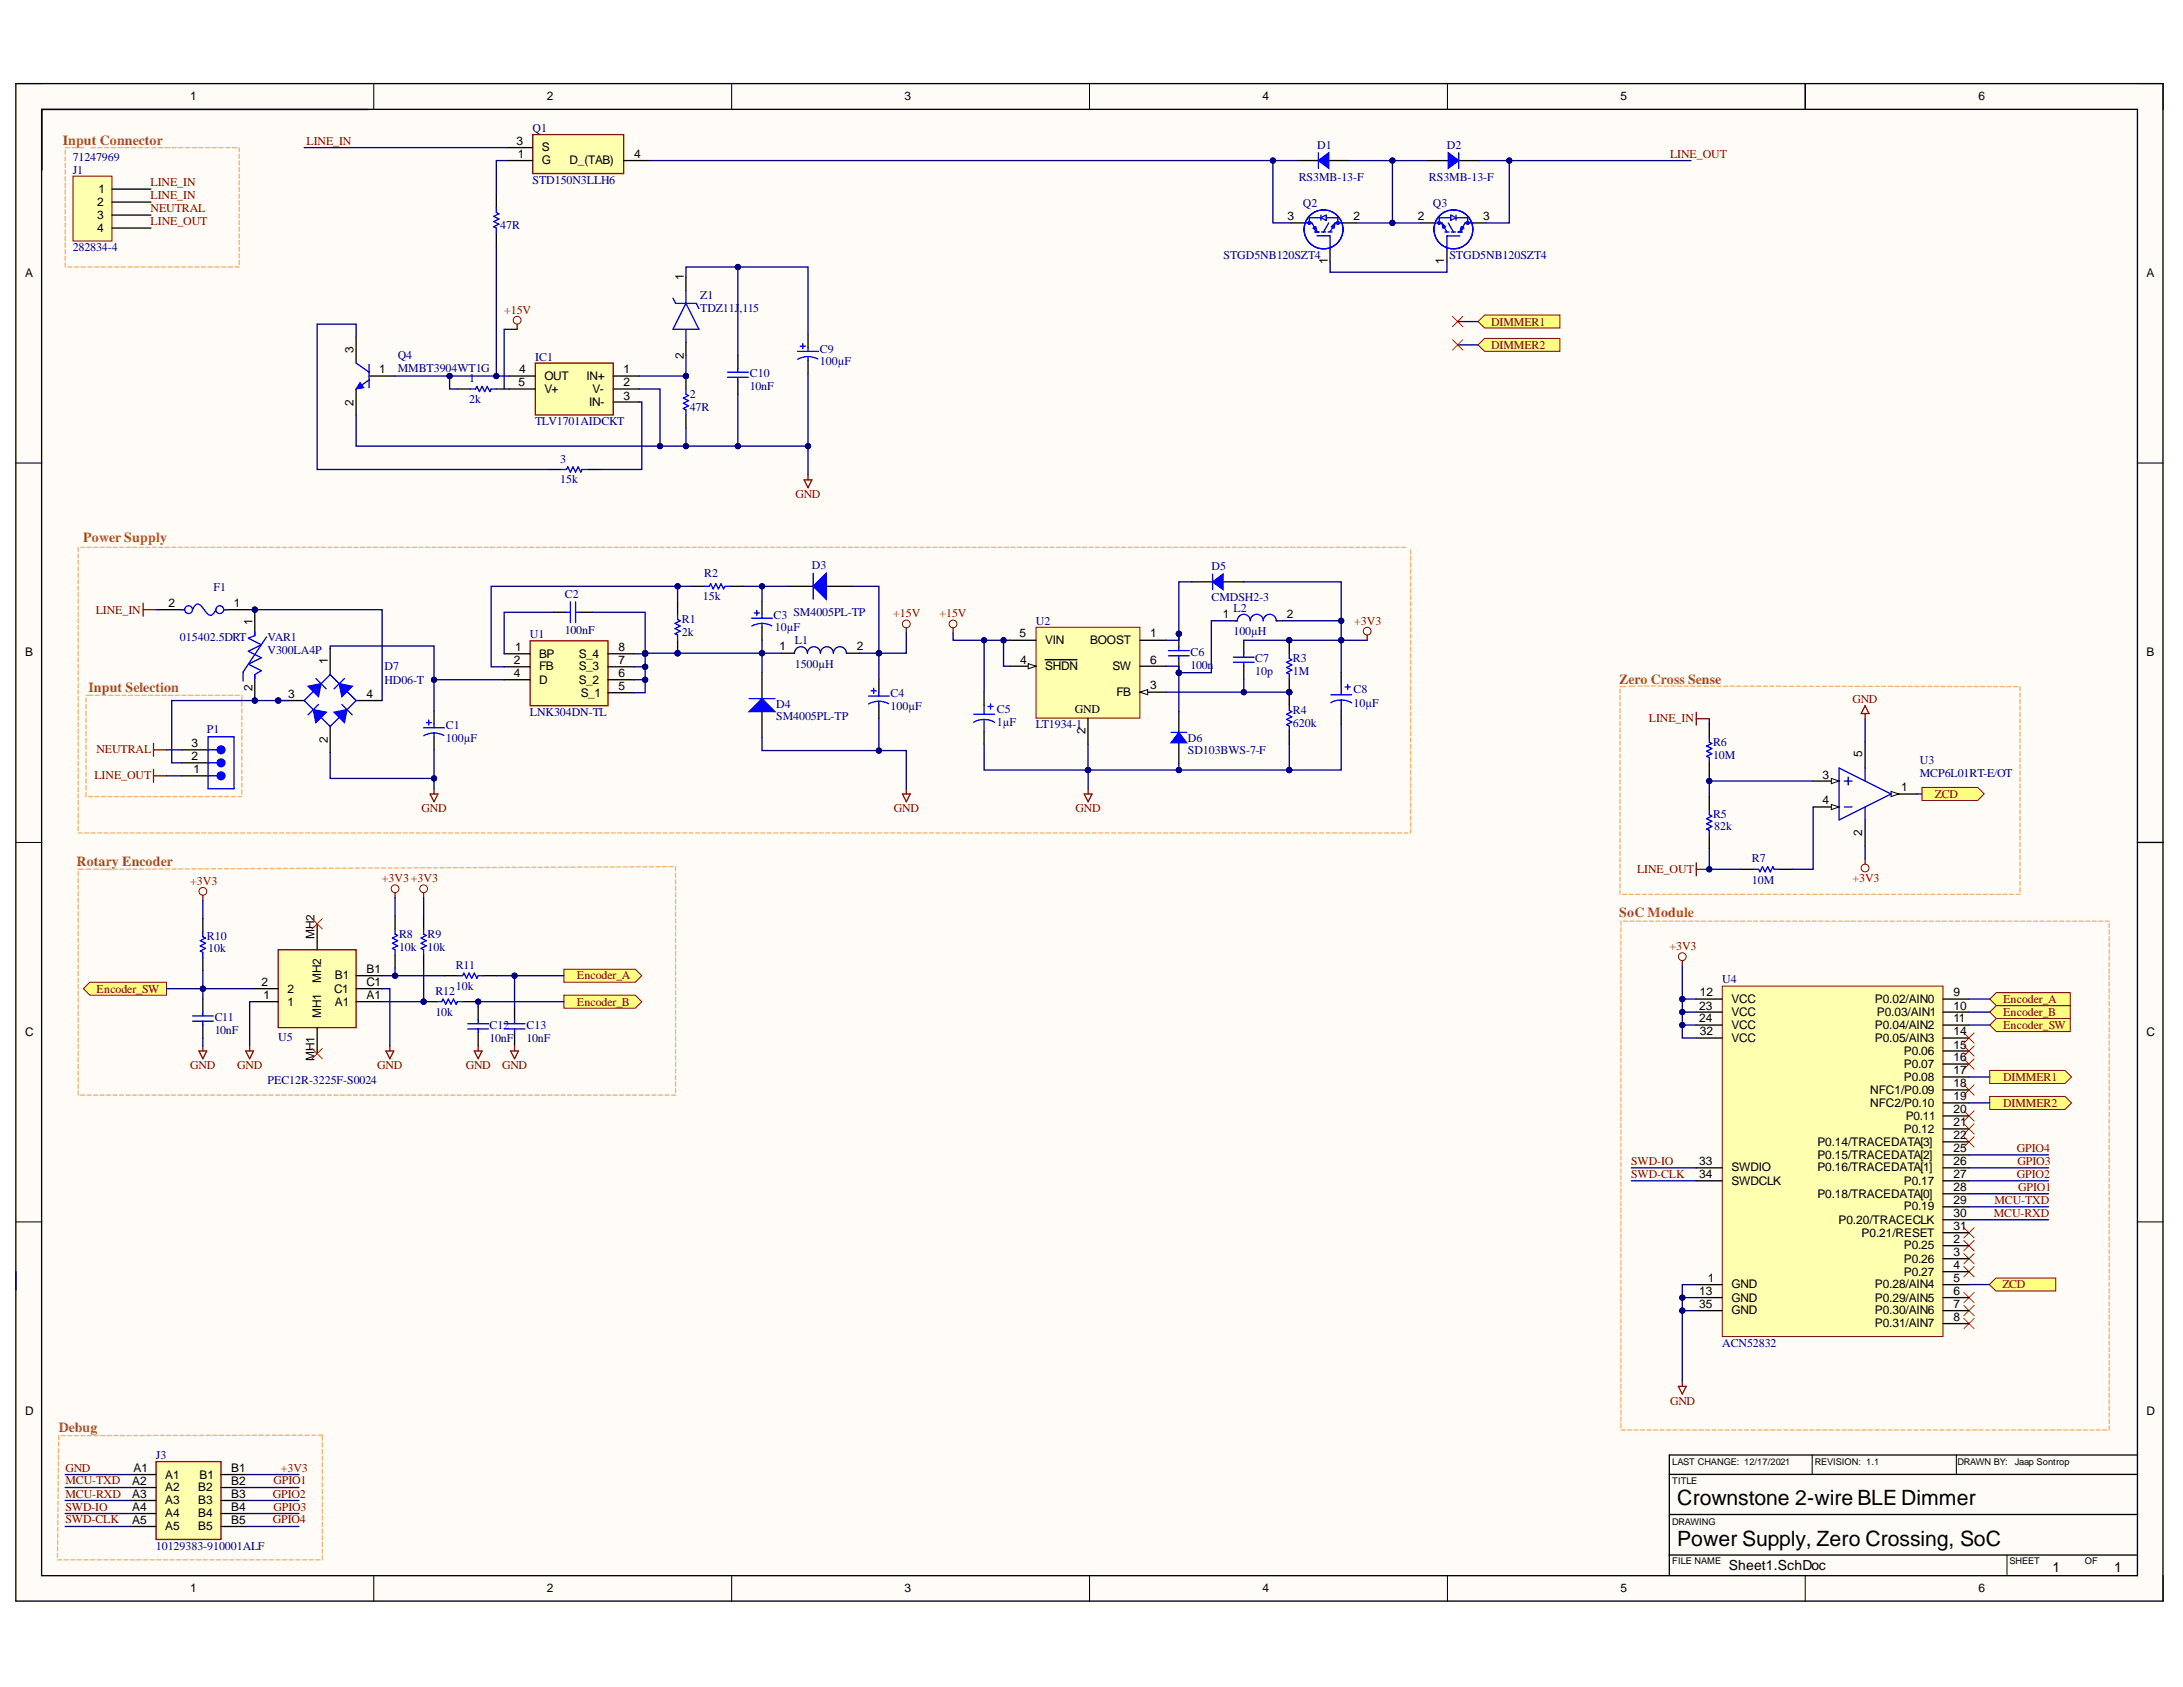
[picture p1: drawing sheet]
<svg xmlns="http://www.w3.org/2000/svg" width="279mm" height="216mm" viewBox="0 0 279 216" stroke-linecap="round" stroke-linejoin="round" font-family="sans-serif">
<defs><g id="words">
<g font-size="2.7">
<text x="214.7" y="192.6">Crownstone 2-wire BLE Dimmer</text>
<text x="214.7" y="197.8">Power Supply, Zero Crossing, SoC</text>
</g>
<g font-size="1.8" fill="#b45f06">
<text x="8" y="18.5">Input Connector</text>
<text x="10.7" y="69.3">Power Supply</text>
<text x="11.3" y="88.6">Input Selection</text>
<text x="207.2" y="87.5">Zero Cross Sense</text>
<text x="9.8" y="110.8">Rotary Encoder</text>
<text x="207.2" y="117.4">SoC Module</text>
<text x="7.5" y="183.3">Debug</text>
</g>
<g font-size="1.8">
<text x="221.3" y="201">Sheet1.SchDoc</text>
<text x="262.7" y="201.1">1</text>
<text x="270.6" y="201.1">1</text>
</g>
<g font-size="1.5">
<text x="24.4" y="12.9">1</text>
<text x="70" y="12.9">2</text>
<text x="115.8" y="12.9">3</text>
<text x="161.6" y="12.9">4</text>
<text x="207.4" y="12.9">5</text>
<text x="253.2" y="12.9">6</text>
<text x="66.1" y="18.5">3</text>
<text x="66.3" y="20.2">1</text>
<text x="69.3" y="21.1">G</text>
<text x="69.3" y="19.4">S</text>
<text x="72.9" y="21.1">D_(TAB)</text>
<text x="81.2" y="20.2">4</text>
<text x="12.4" y="26.4">2</text>
<text x="12.4" y="28">3</text>
<text x="12.4" y="29.7">4</text>
<text x="12.6" y="24.7">1</text>
<text x="164.8" y="28.2">3</text>
<text x="173.2" y="28.2">2</text>
<text x="181.5" y="28.2">2</text>
<text x="189.8" y="28.2">3</text>
<text x="3.2" y="35.5">A</text>
<text x="87.5" y="35.8" transform="rotate(-90 87.5 35.8)">1</text>
<text x="170" y="33.7" transform="rotate(-90 170 33.7)">1</text>
<text x="184.8" y="33.7" transform="rotate(-90 184.8 33.7)">1</text>
<text x="274.7" y="35.5">A</text>
<text x="45.2" y="45.1" transform="rotate(-90 45.2 45.1)">3</text>
<text x="48.5" y="47.8">1</text>
<text x="66.5" y="47.8">4</text>
<text x="79.8" y="47.8">1</text>
<text x="87.5" y="45.9" transform="rotate(-90 87.5 45.9)">2</text>
<text x="45.2" y="51.9" transform="rotate(-90 45.2 51.9)">2</text>
<text x="66.4" y="49.4">5</text>
<text x="69.7" y="48.6">OUT</text>
<text x="69.7" y="50.3">V+</text>
<text x="75.1" y="48.6">IN+</text>
<text x="75.4" y="51.9">IN-</text>
<text x="75.8" y="50.3">V-</text>
<text x="79.8" y="49.4">2</text>
<text x="79.8" y="51.1">3</text>
<text x="21.6" y="77.7">2</text>
<text x="29.9" y="77.7">1</text>
<text x="32.3" y="80" transform="rotate(-90 32.3 80)">1</text>
<text x="66" y="83.3">1</text>
<text x="79.1" y="83.3">8</text>
<text x="99.8" y="83.2">1</text>
<text x="109.7" y="83.2">2</text>
<text x="130.5" y="81.6">5</text>
<text x="133.8" y="82.4">VIN</text>
<text x="139.5" y="82.4">BOOST</text>
<text x="147.2" y="81.6">1</text>
<text x="156.5" y="79.1">1</text>
<text x="164.7" y="79.1">2</text>
<text x="3.2" y="84">B</text>
<text x="32.3" y="88.4" transform="rotate(-90 32.3 88.4)">2</text>
<text x="36.9" y="89.3">3</text>
<text x="41.9" y="85" transform="rotate(-90 41.9 85)">1</text>
<text x="46.9" y="89.3">4</text>
<text x="65.8" y="85">2</text>
<text x="65.8" y="86.6">4</text>
<text x="69" y="84.2">BP</text>
<text x="69" y="85.8">FB</text>
<text x="69" y="87.5">D</text>
<text x="74.1" y="87.5">S_2</text>
<text x="74.1" y="85.8">S_3</text>
<text x="74.1" y="84.2">S_4</text>
<text x="74.3" y="89.2">S_1</text>
<text x="79.1" y="88.3">5</text>
<text x="79.1" y="86.6">6</text>
<text x="79.1" y="85">7</text>
<text x="130.5" y="84.9">4</text>
<text x="133.8" y="85.8">SHDN</text>
<text x="142.4" y="85.8">SW</text>
<text x="142.9" y="89.1">FB</text>
<text x="147.2" y="88.2">3</text>
<text x="147.2" y="84.9">6</text>
<text x="274.7" y="84">B</text>
<text x="24.5" y="95.6">3</text>
<text x="41.9" y="95.1" transform="rotate(-90 41.9 95.1)">2</text>
<text x="137.6" y="91.2">GND</text>
<text x="138.9" y="94" transform="rotate(-90 138.9 94)">2</text>
<text x="24.5" y="97.3">2</text>
<text x="24.8" y="99">1</text>
<text x="233.3" y="99.6">3</text>
<text x="238.4" y="96.9" transform="rotate(-90 238.4 96.9)">5</text>
<text x="243.3" y="101.2">1</text>
<text x="233.3" y="102.9">4</text>
<text x="238.4" y="107" transform="rotate(-90 238.4 107)">2</text>
<text x="40.2" y="120.2" transform="rotate(-90 40.2 120.2)">MH2</text>
<text x="41.1" y="125.8" transform="rotate(-90 41.1 125.8)">MH2</text>
<text x="42.9" y="125.3">B1</text>
<text x="46.9" y="124.5">B1</text>
<text x="33.5" y="126.2">2</text>
<text x="33.7" y="127.9">1</text>
<text x="36.8" y="128.7">1</text>
<text x="36.8" y="127">2</text>
<text x="41.1" y="130.3" transform="rotate(-90 41.1 130.3)">MH1</text>
<text x="42.8" y="127">C1</text>
<text x="42.9" y="128.7">A1</text>
<text x="46.9" y="127.9">A1</text>
<text x="46.9" y="126.2">C1</text>
<text x="217.5" y="129.2">23</text>
<text x="217.5" y="130.8">24</text>
<text x="217.6" y="127.5">12</text>
<text x="221.6" y="128.4">VCC</text>
<text x="221.6" y="130">VCC</text>
<text x="221.6" y="131.7">VCC</text>
<text x="240" y="131.7">P0.04/AIN2</text>
<text x="240" y="128.4">P0.02/AIN0</text>
<text x="240.2" y="130">P0.03/AIN1</text>
<text x="250" y="129.2">10</text>
<text x="250" y="130.8">11</text>
<text x="250" y="127.5">9</text>
<text x="3.2" y="132.6">C</text>
<text x="40.2" y="135.7" transform="rotate(-90 40.2 135.7)">MH1</text>
<text x="217.6" y="132.5">32</text>
<text x="221.6" y="133.4">VCC</text>
<text x="240" y="133.4">P0.05/AIN3</text>
<text x="243.7" y="135">P0.06</text>
<text x="243.7" y="136.7">P0.07</text>
<text x="250" y="132.5">14</text>
<text x="250" y="134.2">15</text>
<text x="250" y="135.8">16</text>
<text x="250" y="137.5">17</text>
<text x="274.7" y="132.6">C</text>
<text x="239.4" y="140">NFC1/P0.09</text>
<text x="239.4" y="141.6">NFC2/P0.10</text>
<text x="243.7" y="138.3">P0.08</text>
<text x="243.9" y="143.3">P0.11</text>
<text x="250" y="139.1">18</text>
<text x="250" y="140.8">19</text>
<text x="250" y="142.5">20</text>
<text x="217.5" y="149.1">33</text>
<text x="221.6" y="149.9">SWDIO</text>
<text x="232.6" y="146.6">P0.14/TRACEDATA[3]</text>
<text x="232.6" y="148.3">P0.15/TRACEDATA[2]</text>
<text x="232.6" y="149.9">P0.16/TRACEDATA[1]</text>
<text x="243.7" y="144.9">P0.12</text>
<text x="250" y="144.1">21</text>
<text x="250" y="145.8">22</text>
<text x="250" y="147.5">25</text>
<text x="250" y="149.1">26</text>
<text x="217.5" y="150.8">34</text>
<text x="221.6" y="151.6">SWDCLK</text>
<text x="232.6" y="153.3">P0.18/TRACEDATA[0]</text>
<text x="243.7" y="151.6">P0.17</text>
<text x="243.7" y="154.9">P0.19</text>
<text x="250" y="150.8">27</text>
<text x="250" y="152.5">28</text>
<text x="250" y="154.1">29</text>
<text x="250" y="155.8">30</text>
<text x="235.3" y="156.6">P0.20/TRACECLK</text>
<text x="238.3" y="158.3">P0.21/RESET</text>
<text x="243.7" y="159.9">P0.25</text>
<text x="243.7" y="161.6">P0.26</text>
<text x="250" y="159.1">2</text>
<text x="250" y="160.7">3</text>
<text x="250" y="157.4">31</text>
<text x="217.5" y="165.7">13</text>
<text x="217.5" y="167.4">35</text>
<text x="218.6" y="164">1</text>
<text x="221.6" y="166.6">GND</text>
<text x="221.6" y="164.9">GND</text>
<text x="240" y="164.9">P0.28/AIN4</text>
<text x="240" y="166.6">P0.29/AIN5</text>
<text x="243.7" y="163.3">P0.27</text>
<text x="250" y="162.4">4</text>
<text x="250" y="164">5</text>
<text x="250" y="165.7">6</text>
<text x="250" y="167.4">7</text>
<text x="221.6" y="168.2">GND</text>
<text x="240" y="168.2">P0.30/AIN6</text>
<text x="240" y="169.9">P0.31/AIN7</text>
<text x="250" y="169">8</text>
<text x="3.2" y="181.1">D</text>
<text x="274.7" y="181.1">D</text>
<text x="16.9" y="190.1">A2</text>
<text x="16.9" y="191.7">A3</text>
<text x="17.1" y="188.4">A1</text>
<text x="21.1" y="189.2">A1</text>
<text x="21.1" y="190.8">A2</text>
<text x="25.4" y="190.8">B2</text>
<text x="25.5" y="189.2">B1</text>
<text x="29.6" y="188.4">B1</text>
<text x="29.6" y="190.1">B2</text>
<text x="29.6" y="191.7">B3</text>
<text x="16.9" y="193.4">A4</text>
<text x="16.9" y="195.1">A5</text>
<text x="21.1" y="192.5">A3</text>
<text x="21.1" y="194.2">A4</text>
<text x="21.1" y="195.8">A5</text>
<text x="25.4" y="192.5">B3</text>
<text x="25.4" y="194.2">B4</text>
<text x="25.4" y="195.8">B5</text>
<text x="29.6" y="193.4">B4</text>
<text x="29.6" y="195.1">B5</text>
<text x="24.4" y="203.8">1</text>
<text x="70" y="203.8">2</text>
<text x="115.8" y="203.8">3</text>
<text x="161.6" y="203.8">4</text>
<text x="207.4" y="203.8">5</text>
<text x="253.2" y="203.8">6</text>
</g>
<g font-size="1.5" fill="#000080">
<text x="68.1" y="16.9">Q1</text>
<text x="9.3" y="20.5">71247969</text>
<text x="9.3" y="22.2">J1</text>
<text x="68.1" y="23.5">STD150N3LLH6</text>
<text x="166.2" y="23.2">RS3MB-13-F</text>
<text x="168.6" y="19">D1</text>
<text x="182.9" y="23.2">RS3MB-13-F</text>
<text x="185.2" y="19">D2</text>
<text x="64" y="29.3">47R</text>
<text x="166.7" y="26.5">Q2</text>
<text x="183.4" y="26.5">Q3</text>
<text x="9.3" y="32.1">282834-4</text>
<text x="156.6" y="33.1">STGD5NB120SZT4</text>
<text x="185.5" y="33.1">STGD5NB120SZT4</text>
<text x="89.6" y="38.3">Z1</text>
<text x="89.6" y="40">TDZ11J,115</text>
<text x="50.9" y="46">Q4</text>
<text x="50.9" y="47.6">MMBT3904WT1G</text>
<text x="68.5" y="46.2">IC1</text>
<text x="104.9" y="45.1">C9</text>
<text x="104.9" y="46.7">100µF</text>
<text x="60" y="48.9">1</text>
<text x="60" y="51.6">2k</text>
<text x="88.3" y="51">2</text>
<text x="88.3" y="52.6">47R</text>
<text x="96" y="48.3">C10</text>
<text x="96" y="50">10nF</text>
<text x="68.5" y="54.4">TLV1701AIDCKT</text>
<text x="71.7" y="59.2">3</text>
<text x="71.7" y="61.9">15k</text>
<text x="27.3" y="75.6">F1</text>
<text x="72.3" y="76.5">C2</text>
<text x="90" y="76.8">15k</text>
<text x="90.1" y="73.9">R2</text>
<text x="103.9" y="72.9">D3</text>
<text x="155.1" y="72.9">D5</text>
<text x="155.1" y="76.9">CMDSH2-3</text>
<text x="23" y="82">015402.5DRT</text>
<text x="34.2" y="82">VAR1</text>
<text x="34.2" y="83.7">V300LA4P</text>
<text x="67.8" y="81.6">U1</text>
<text x="72.3" y="81.1">100nF</text>
<text x="87.3" y="79.8">R1</text>
<text x="87.3" y="81.4">2k</text>
<text x="99" y="79.3">C3</text>
<text x="99.2" y="80.8">10µF</text>
<text x="101.5" y="78.9">SM4005PL-TP</text>
<text x="101.7" y="82.4">L1</text>
<text x="132.6" y="80">U2</text>
<text x="152.4" y="83.9">C6</text>
<text x="157.9" y="78.3">L2</text>
<text x="157.9" y="81.2">100µH</text>
<text x="49.2" y="85.8">D7</text>
<text x="49.2" y="87.5">HD06-T</text>
<text x="101.7" y="85.4">1500µH</text>
<text x="114" y="89.2">C4</text>
<text x="152.4" y="85.6">100n</text>
<text x="160.7" y="84.8">C7</text>
<text x="160.7" y="86.4">10p</text>
<text x="165.5" y="84.8">R3</text>
<text x="165.5" y="86.4">1M</text>
<text x="173.2" y="88.7">C8</text>
<text x="26.5" y="93.8">P1</text>
<text x="57.1" y="93.3">C1</text>
<text x="57.1" y="94.9">100µF</text>
<text x="67.8" y="91.6">LNK304DN-TL</text>
<text x="99.3" y="92.2">SM4005PL-TP</text>
<text x="99.3" y="90.6">D4</text>
<text x="114" y="90.9">100µF</text>
<text x="127.6" y="91.2">C5</text>
<text x="127.6" y="92.9">1µF</text>
<text x="132.6" y="93.2">LT1934-1</text>
<text x="152" y="94.9">D6</text>
<text x="165.5" y="91.4">R4</text>
<text x="165.5" y="93.1">620k</text>
<text x="173.2" y="90.4">10µF</text>
<text x="219.2" y="95.4">R6</text>
<text x="152" y="96.5">SD103BWS-7-F</text>
<text x="219.2" y="97.1">10M</text>
<text x="245.7" y="97.8">U3</text>
<text x="245.7" y="99.5">MCP6L01RT-E/OT</text>
<text x="219.2" y="104.7">R5</text>
<text x="219.4" y="106.2">82k</text>
<text x="224.2" y="110.4">R7</text>
<text x="224.2" y="113.1">10M</text>
<text x="26.5" y="120.3">R10</text>
<text x="26.6" y="121.9">10k</text>
<text x="51.1" y="120">R8</text>
<text x="51.1" y="121.7">10k</text>
<text x="54.7" y="120">R9</text>
<text x="54.7" y="121.7">10k</text>
<text x="58.3" y="124">R11</text>
<text x="220.4" y="125.8">U4</text>
<text x="27.5" y="130.7">C11</text>
<text x="55.7" y="127.4">R12</text>
<text x="55.7" y="130">10k</text>
<text x="58.3" y="126.7">10k</text>
<text x="62.7" y="131.7">C12</text>
<text x="67.4" y="131.7">C13</text>
<text x="27.5" y="132.3">10nF</text>
<text x="35.6" y="133.2">U5</text>
<text x="62.7" y="133.4">10nF</text>
<text x="67.4" y="133.4">10nF</text>
<text x="34.2" y="138.8">PEC12R-3225F-S0024</text>
<text x="220.4" y="172.4">ACN52832</text>
<text x="20" y="186.7">J3</text>
<text x="20" y="198.3">10129383-910001ALF</text>
</g>
<g font-size="1.5" fill="#800000">
<text x="19.3" y="23.8">LINE_IN</text>
<text x="39.2" y="18.5">LINE_IN</text>
<text x="213.7" y="20.2">LINE_OUT</text>
<text x="19.3" y="25.5">LINE_IN</text>
<text x="19.3" y="27.1">NEUTRAL</text>
<text x="19.3" y="28.8">LINE_OUT</text>
<text x="64.5" y="40.2">+15V</text>
<text x="190.8" y="41.7">DIMMER1</text>
<text x="190.8" y="44.6">DIMMER2</text>
<text x="101.8" y="63.7">GND</text>
<text x="12.3" y="78.5">LINE_IN</text>
<text x="114.3" y="79">+15V</text>
<text x="120.2" y="79">+15V</text>
<text x="173.3" y="80">+3V3</text>
<text x="211" y="92.5">LINE_IN</text>
<text x="237.1" y="90">GND</text>
<text x="12.1" y="99.7">LINE_OUT</text>
<text x="12.3" y="96.4">NEUTRAL</text>
<text x="53.9" y="104">GND</text>
<text x="114.4" y="104">GND</text>
<text x="137.7" y="104">GND</text>
<text x="247.7" y="102.1">ZCD</text>
<text x="24.4" y="113.2">+3V3</text>
<text x="48.9" y="112.9">+3V3+3V3</text>
<text x="209.5" y="111.7">LINE_OUT</text>
<text x="237.1" y="112.9">+3V3</text>
<text x="73.8" y="125.3">Encoder_A</text>
<text x="213.7" y="121.6">+3V3</text>
<text x="12.3" y="127">Encoder_SW</text>
<text x="73.8" y="128.7">Encoder_B</text>
<text x="256.4" y="131.7">Encoder_SW</text>
<text x="256.4" y="130">Encoder_B</text>
<text x="256.4" y="128.4">Encoder_A</text>
<text x="24.4" y="136.8">GND</text>
<text x="30.4" y="136.8">GND</text>
<text x="48.3" y="136.8">GND</text>
<text x="59.6" y="136.8">GND</text>
<text x="64.3" y="136.8">GND</text>
<text x="256.4" y="141.6">DIMMER2</text>
<text x="256.4" y="138.3">DIMMER1</text>
<text x="208.8" y="149.1">SWD-IO</text>
<text x="258.1" y="147.5">GPIO4</text>
<text x="258.2" y="149.1">GPIO3</text>
<text x="208.8" y="150.8">SWD-CLK</text>
<text x="255.2" y="155.8">MCU-RXD</text>
<text x="255.3" y="154.1">MCU-TXD</text>
<text x="258.1" y="150.8">GPIO2</text>
<text x="258.3" y="152.5">GPIO1</text>
<text x="256.3" y="164.9">ZCD</text>
<text x="213.7" y="179.8">GND</text>
<text x="8.4" y="188.4">GND</text>
<text x="8.4" y="190">MCU-TXD</text>
<text x="8.4" y="191.7">MCU-RXD</text>
<text x="34.9" y="191.7">GPIO2</text>
<text x="35" y="190">GPIO1</text>
<text x="35.9" y="188.4">+3V3</text>
<text x="8.4" y="193.4">SWD-IO</text>
<text x="8.4" y="195">SWD-CLK</text>
<text x="34.9" y="195">GPIO4</text>
<text x="35" y="193.4">GPIO3</text>
</g>
<g font-size="1.2">
<text x="214" y="189.9">TITLE</text>
<text x="214" y="187.4">LAST CHANGE: 12/17/2021</text>
<text x="232.3" y="187.4">REVISION: 1.1</text>
<text x="250.5" y="187.4">DRAWN BY:</text>
<text x="257.9" y="187.4">Jaap Sontrop</text>
<text x="214" y="195.1">DRAWING</text>
<text x="214" y="200.2">FILE NAME</text>
<text x="257.2" y="200.2">SHEET</text>
<text x="266.8" y="200.2">OF</text>
</g>
</g></defs>
<g fill="#fffcf8">
<path d="M2 10.7h274.9v194.2h-274.9z" fill-rule="evenodd"/>
<path d="M5.4 14h268.1v187.6h-268.1z" fill-rule="evenodd"/>
</g>
<g fill="none" stroke="#000" stroke-width=".13">
<path d="M2 10.7h3.4M47.8 10.7v3.3M93.6 10.7v3.3M139.4 10.7v3.3M185.3 10.7v3.3M231.1 10.7v3.3M273.5 10.7h3.4v3.3M2 59.3h3.4M273.5 59.3h3.4M2 107.8h3.4M273.5 107.8h3.4M2 156.4h3.4"/>
<path d="M273.5 156.4h3.4M231.9 186.2v2.5M250.4 186.2v2.5M256.9 199v2.5M47.8 201.6v3.3M93.6 201.6v3.3M139.4 201.6v3.3M185.3 201.6v3.3M231.1 201.6v3.3M276.9 201.6v3.3"/>
</g>
<path d="M2 10.7h274.8v194.2h-274.8zM5.3 14h268.3v187.7h-268.3zM47.2 14h-41.9v7.7M231.1 10.7v3.3M273.6 107.8h3.3M213.7 199h59.8M213.7 188.7h59.8M213.8 193.8h59.8M273.5 186.2h-59.8v15.3" fill="none" stroke="#000" stroke-width=".17"/>
<path d="M20 187.1h8.3v9.9h-8.3z" fill-rule="evenodd" fill="#ffffb0"/>
<path d="M175 81.3v.6M138.8 101.6h1l-.5 1zM139.3 100.9v.7M20 187.1h8.3v9.9h-8.3z" fill="none" stroke="#800000" stroke-width=".17"/>
<path d="M70.8 78.4h1.7M74.2 78.4h1.6M16.6 188.7h3.4M16.6 190.4h3.4M16.6 192h3.4M16.6 193.7h3.4M16.6 195.4h3.4M28.3 188.7h3.3M28.3 190.4h3.3M28.3 192h3.3M28.3 193.7h3.3M28.3 195.4h3.3" fill="none" stroke="#000" stroke-width=".17"/>
<circle cx="175" cy="80.8" r=".5" fill="none" stroke="#800000" stroke-width=".13"/>
<path d="M72.5 78.4h.5M73 77v2.7M73.7 77v2.7M73.7 78.4h.5" fill="none" stroke="#00f" stroke-width=".17"/>
<circle cx="86.7" cy="83.6" r=".33" fill="#000080"/>
<circle cx="86.7" cy="83.6" r=".33" fill="none" stroke="#000080" stroke-width=".13"/>
<path d="M86.7 77v1.6M86.7 81.9v1.7" fill="none" stroke="#000" stroke-width=".17"/>
<circle cx="86.7" cy="83.6" r=".33" fill="#000080"/>
<circle cx="86.7" cy="83.6" r=".33" fill="none" stroke="#000080" stroke-width=".13"/>
<path d="M86.7 78.6v.7l.4 .1-.7 .4 .7 .3-.7 .3 .7 .4-.7 .3 .3 .2v.6M90.1 75h.7l.2-.3 .3 .7 .3-.7 .3 .7 .4-.7 .3 .7 .2-.4h.6M111.2 89.1h2.6M111.5 88.4h.7M111.8 88.1v.6M112.5 89.7l.6 .1 .6 .3M112.5 89.7l-.7 .1-.6 .3M112.5 88.6v.5M112.5 89.7v.5M218.8 103.6v.7l.3 .1-.7 .4 .7 .3-.7 .3 .7 .4-.7 .3 .4 .2v.6" fill="none" stroke="#00f" stroke-width=".17"/>
<path d="M88.5 75h1.6M93.4 75h1.7M112.5 86.9v1.7M112.5 90.2v1.7M218.8 101.9v1.7M218.8 106.9v1.7" fill="none" stroke="#000" stroke-width=".17"/>
<path d="M116 80.3v.7M122 80.3v.7M238.7 90.3l.5 1h-1zM238.7 91.3v.7M115.5 101.6h1l-.5 1zM116 100.9v.7" fill="none" stroke="#800000" stroke-width=".17"/>
<g fill="none" stroke="#800000" stroke-width=".13">
<circle cx="116" cy="79.9" r=".5"/>
<circle cx="122" cy="79.9" r=".5"/>
</g>
<circle cx="32.6" cy="89.7" r=".33" fill="#000080"/>
<circle cx="32.6" cy="89.7" r=".33" fill="none" stroke="#000080" stroke-width=".13"/>
<circle cx="32.6" cy="78" r=".33" fill="#000080"/>
<circle cx="32.6" cy="78" r=".33" fill="none" stroke="#000080" stroke-width=".13"/>
<path d="M32.6 86.3v3.4" fill="none" stroke="#000" stroke-width=".17"/>
<circle cx="32.6" cy="89.7" r=".33" fill="#000080"/>
<circle cx="32.6" cy="89.7" r=".33" fill="none" stroke="#000080" stroke-width=".13"/>
<path d="M32.6 78v3.3" fill="none" stroke="#000" stroke-width=".17"/>
<circle cx="32.6" cy="78" r=".33" fill="#000080"/>
<circle cx="32.6" cy="78" r=".33" fill="none" stroke="#000080" stroke-width=".13"/>
<path d="M32.6 80.9v.4l-.8 .4 1.6 .8-1.6 .8 1.6 .9-1.6 .8 1.6 .8-.8 .5v.5M34.1 81.5l-3 4.5v1.2M54.2 93.1h2.7M54.6 92.5h.6M54.9 92.1v.7M55.6 93.8l.6 .1 .6 .2M55.6 93.8l-.7 .1-.7 .3M55.6 92.6v.5M55.6 93.8v.5M218.8 94.3v.7l.3 .1-.7 .4 .7 .3-.7 .3 .7 .4-.7 .3 .4 .2v.6" fill="none" stroke="#00f" stroke-width=".17"/>
<g fill="none" stroke="#f6b26b" stroke-width=".17">
<path d="M10 70v.6M10 70.9v.5M10 71.7v.5M10 72.5v.6M10 73.4v.5M10 74.2v.5M10 75v.6M10 75.9v.5M10 76.7v.5M10 77.5v.5M10 78.4v.5M10 79.2v.5"/>
<path d="M10.3 70h.5M11.2 70h.5M12 70h.5M12.8 70h.5M13.6 70h.6M14.5 70h.5M15.3 70h.5M16.1 70h.6M17 70h.5M17.8 70h.5M18.6 70h.6M19.5 70h.5"/>
<path d="M20.3 70h.5M21.1 70h.6M22 70h.5M22.8 70h.5M23.6 70h.6M24.5 70h.5M25.3 70h.5M26.1 70h.6M27 70h.5M27.8 70h.5M28.6 70h.6M29.5 70h.5"/>
<path d="M30.3 70h.5M31.1 70h.6M32 70h.5M32.8 70h.5M33.6 70h.6M34.5 70h.5M35.3 70h.5M36.1 70h.6M37 70h.5M37.8 70h.5M38.6 70h.6M39.5 70h.5"/>
<path d="M40.3 70h.5M41.1 70h.6M42 70h.5M42.8 70h.5M43.6 70h.5M44.5 70h.5M45.3 70h.5M46.1 70h.5M47 70h.5M47.8 70h.5M48.6 70h.5M49.5 70h.5"/>
<path d="M50.3 70h.5M51.1 70h.5M52 70h.5M52.8 70h.5M53.6 70h.5M54.5 70h.5M55.3 70h.5M56.1 70h.5M57 70h.5M57.8 70h.5M58.6 70h.5M59.4 70h.6"/>
<path d="M60.3 70h.5M61.1 70h.5M61.9 70h.6M62.8 70h.5M63.6 70h.5M64.4 70h.6M65.3 70h.5M66.1 70h.5M66.9 70h.6M67.8 70h.5M68.6 70h.5M69.4 70h.6"/>
<path d="M70.3 70h.5M71.1 70h.5M71.9 70h.6M72.8 70h.5M73.6 70h.5M74.4 70h.6M75.3 70h.5M76.1 70h.5M76.9 70h.6M77.8 70h.5M78.6 70h.5M79.4 70h.5"/>
<path d="M80.3 70h.5M81.1 70h.5M81.9 70h.5M82.8 70h.5M83.6 70h.5M84.4 70h.5M85.3 70h.5M86.1 70h.5M86.9 70h.5M87.8 70h.5M88.6 70h.5M89.4 70h.5"/>
<path d="M90.3 70h.5M91.1 70h.5M91.9 70h.5M92.8 70h.5M93.6 70h.5M94.4 70h.5M95.3 70h.5M96.1 70h.5M96.9 70h.5M97.7 70h.6M98.6 70h.5M99.4 70h.5"/>
<path d="M100.2 70h.6M101.1 70h.5M101.9 70h.5M102.7 70h.6M103.6 70h.5M104.4 70h.5M105.2 70h.6M106.1 70h.5M106.9 70h.5M107.7 70h.6M108.6 70h.5M109.4 70h.5"/>
<path d="M110.2 70h.6M111.1 70h.5M111.9 70h.5M112.7 70h.6M113.6 70h.5M114.4 70h.5M115.2 70h.6M116.1 70h.5M116.9 70h.5M117.7 70h.6M118.6 70h.5M119.4 70h.5"/>
<path d="M120.2 70h.6M121.1 70h.5M121.9 70h.5M122.7 70h.6M123.6 70h.5M124.4 70h.5M125.2 70h.5M126.1 70h.5M126.9 70h.5M127.7 70h.5M128.6 70h.5M129.4 70h.5"/>
<path d="M130.2 70h.5M131.1 70h.5M131.9 70h.5M132.7 70h.5M133.6 70h.5M134.4 70h.5M135.2 70h.5M136.1 70h.5M136.9 70h.5M137.7 70h.5M138.6 70h.5M139.4 70h.5"/>
<path d="M140.2 70h.5M141 70h.6M141.9 70h.5M142.7 70h.5M143.5 70h.6M144.4 70h.5M145.2 70h.5M146 70h.6M146.9 70h.5M147.7 70h.5M148.5 70h.6M149.4 70h.5"/>
<path d="M150.2 70h.5M151 70h.6M151.9 70h.5M152.7 70h.5M153.5 70h.6M154.4 70h.5M155.2 70h.5M156 70h.6M156.9 70h.5M157.7 70h.5M158.5 70h.6M159.4 70h.5"/>
<path d="M160.2 70h.5M161 70h.6M161.9 70h.5M162.7 70h.5M163.5 70h.5M164.4 70h.5M165.2 70h.5M166 70h.5M166.9 70h.5M167.7 70h.5M168.5 70h.5M169.4 70h.5"/>
<path d="M170.2 70h.5M171 70h.5M171.9 70h.5M172.7 70.1h.5M173.5 70.1h.5M174.4 70.1h.5M175.2 70.1h.5M176 70.1h.5M176.9 70.1h.5M177.7 70.1h.5M178.5 70.1h.5M179.4 70.1h.5"/>
<path d="M180.5 70.4v.5M180.5 71.2v.5M180.5 72v.5M180.5 72.9v.5M180.5 73.7v.5M180.5 74.5v.5M180.5 75.3v.6M180.5 76.2v.5M180.5 77v.5M180.5 77.8v.6M180.5 78.7v.5M180.5 79.5v.5"/>
<path d="M10 80v.5M10 80.9v.5M10 81.7v.5M10 82.5v.5M10 83.3v.6M10 84.2v.5M10 85v.5M10 85.8v.6M10 86.7v.5M10 87.5v.5M10 88.3v.5M10 89.2v.5"/>
<path d="M10 90v.5M10 90.8v.5M10 91.6v.6M10 92.5v.5M10 93.3v.5M10 94.1v.6M10 95v.5M10 95.8v.5M10 96.6v.6M10 97.5v.5M10 98.3v.5M10 99.1v.5"/>
<path d="M10 100v.5M180.5 80.3v.6M180.5 81.2v.5M180.5 82v.5M180.5 82.8v.5M180.5 83.7v.5M180.5 84.5v.5M180.5 85.3v.5M180.5 86.1v.6M180.5 87v.5M180.5 87.8v.5M180.5 88.6v.6"/>
<path d="M180.5 89.5v.5M180.5 90.3v.5M180.5 91.1v.5M180.5 92v.5M180.5 92.8v.5M180.5 93.6v.5M180.5 94.5v.5M180.5 95.3v.5M180.5 96.1v.5M180.5 96.9v.6M180.5 97.8v.5M180.5 98.6v.5"/>
<path d="M180.5 99.4v.6M207.3 88.2v.5M207.3 89v.5M207.3 89.9v.5M207.3 90.7v.5M207.3 91.5v.5M207.3 92.3v.6M207.3 93.2v.5M207.3 94v.5M207.3 94.8v.6M207.3 95.7v.5M207.3 96.5v.5"/>
<path d="M207.3 97.3v.5M207.3 98.2v.5M207.3 99v.5M207.3 99.8v.5M208.1 87.9h-.8M209.2 87.8h-.7M209.6 87.8h.6M210.5 87.8h.5M211.3 87.8h.6M212.2 87.8h.5M213 87.8h.5M213.9 87.8h.5"/>
<path d="M214.7 87.8h.5M215.6 87.8h.5M216.4 87.8h.5M217.2 87.8h.6M218.1 87.8h.5M218.9 87.8h.6M219.8 87.8h.5M220.6 87.8h.5M221.5 87.8h.5M222.3 87.8h.5M223.1 87.8h.6M224 87.8h.5"/>
<path d="M224.8 87.8h.6M225.7 87.8h.5M226.5 87.8h.5M227.4 87.8h.5M228.2 87.8h.5M229 87.8h.6M229.9 87.8h.5M230.7 87.8h.6M231.6 87.8h.5M232.4 87.8h.5M233.2 87.8h.6M234.1 87.8h.5"/>
<path d="M234.9 87.8h.6M235.8 87.8h.5M236.6 87.8h.5M237.5 87.8h.5M238.3 87.8h.5M239.2 87.8h.5M240 87.8h.5M240.8 87.8h.6M241.7 87.8l.5 .1M242.5 87.9h.5M243.4 87.9h.5M244.2 87.9h.5"/>
<path d="M245.1 87.9h.5M245.9 87.9h.5M246.7 87.9h.6M247.6 87.9h.5M248.4 87.9h.6M249.3 87.9h.5M250.1 87.9h.5M251 87.9h.5M251.8 87.9h.5M252.6 87.9h.6M253.5 87.9h.5M254.3 87.9h.6"/>
<path d="M255.2 87.9h.5M256 87.9h.5M256.9 87.9h.5M257.7 87.9h.5M258.5 87.9v.5M258.5 88.7v.5M258.5 89.5v.6M258.5 90.4v.5M258.5 91.2v.5M258.5 92v.5M258.5 92.9v.5M258.5 93.7v.5"/>
<path d="M258.5 94.5v.5M258.5 95.4v.5M258.5 96.2v.5M258.5 97v.5M258.5 97.8v.6M258.5 98.7v.5M258.5 99.5v.5M10 100.8v.5M10 101.6v.5M10 102.4v.6M10 103.3v.5M10 104.1v.5"/>
<path d="M10 104.9v.6M10 105.8v.5M10 106.6h.5M10.8 106.6h.6M11.7 106.6h.5M12.5 106.6h.5M13.3 106.6h.6M14.2 106.6h.5M15 106.6h.5M15.8 106.6h.6M16.7 106.6h.5M17.5 106.6h.5"/>
<path d="M18.3 106.6h.5M19.2 106.6h.5M20 106.6h.5M20.8 106.6h.5M21.7 106.6h.5M22.5 106.6h.5M23.3 106.6h.5M24.2 106.6h.5M25 106.6h.5M25.8 106.6h.5M26.6 106.6h.6M27.5 106.6h.5"/>
<path d="M28.3 106.6h.5M29.1 106.6h.6M30 106.6h.5M30.8 106.6h.5M31.6 106.6h.6M32.5 106.6h.5M33.3 106.6h.5M34.1 106.6h.6M35 106.6h.5M35.8 106.6h.5M36.6 106.6h.6M37.5 106.6h.5"/>
<path d="M38.3 106.6h.5M39.1 106.6h.5M40 106.6h.5M40.8 106.6h.5M41.6 106.6h.5M42.5 106.6h.5M43.3 106.6h.5M44.1 106.6h.5M44.9 106.6h.6M45.8 106.6h.5M46.6 106.6h.5M47.4 106.6h.6"/>
<path d="M48.3 106.6h.5M49.1 106.6h.5M49.9 106.6h.6M50.8 106.6h.5M51.6 106.6h.5M52.4 106.6h.6M53.3 106.6h.5M54.1 106.6h.5M54.9 106.6h.6M55.8 106.6h.5M56.6 106.6h.5M57.4 106.6h.5"/>
<path d="M58.3 106.6h.5M59.1 106.6h.5M59.9 106.6h.5M60.8 106.6h.5M61.6 106.6h.5M62.4 106.6h.5M63.2 106.6h.6M64.1 106.6h.5M64.9 106.6h.5M65.7 106.6h.6M66.6 106.6h.5M67.4 106.6h.5"/>
<path d="M68.2 106.6h.6M69.1 106.6h.5M69.9 106.6h.5M70.7 106.6h.6M71.6 106.6h.5M72.4 106.6h.5M73.2 106.6h.6M74.1 106.6h.5M74.9 106.6h.5M75.7 106.6h.5M76.6 106.6h.5M77.4 106.6h.5"/>
<path d="M78.2 106.6h.5M79.1 106.6h.5M79.9 106.6h.5M80.7 106.6h.5M81.5 106.6h.6M82.4 106.6h.5M83.2 106.6h.5M84 106.6h.6M84.9 106.6h.5M85.7 106.6h.5M86.5 106.6h.6M87.4 106.6h.5"/>
<path d="M88.2 106.6h.5M89 106.6h.6M89.9 106.6h.5M90.7 106.6h.5M91.5 106.6h.6M92.4 106.6h.5M93.2 106.6h.5M94 106.6h.5M94.9 106.6h.5M95.7 106.6h.5M96.5 106.6h.5M97.4 106.6h.5"/>
<path d="M98.2 106.6h.5M99 106.6h.5M99.8 106.6h.6M100.7 106.6h.5M101.5 106.6h.5M102.3 106.6h.6M103.2 106.6h.5M104 106.6h.5M104.8 106.6h.6M105.7 106.6h.5M106.5 106.6h.5M107.3 106.6h.6"/>
<path d="M108.2 106.6h.5M109 106.6h.5M109.8 106.6h.6M110.7 106.6h.5M111.5 106.6h.5M112.3 106.6h.5M113.2 106.6h.5M114 106.6h.5M114.8 106.6h.5M115.7 106.6h.5M116.5 106.6h.5M117.3 106.6h.5"/>
<path d="M118.1 106.6h.6M119 106.6h.5M119.8 106.6h.5M120.6 106.6h.6M121.5 106.6h.5M122.3 106.6h.5M123.1 106.6h.6M124 106.6h.5M124.8 106.6h.5M125.6 106.6h.6M126.5 106.6h.5M127.3 106.6h.5"/>
<path d="M128.1 106.6h.6M129 106.6h.5M129.8 106.6h.5M130.6 106.6h.5M131.5 106.6h.5M132.3 106.6h.5M133.1 106.6h.5M134 106.6h.5M134.8 106.6h.5M135.6 106.6h.5M136.4 106.6h.6M137.3 106.6h.5"/>
<path d="M138.1 106.6h.5M138.9 106.6h.6M139.8 106.6h.5M140.6 106.6h.5M141.4 106.6h.6M142.3 106.6h.5M143.1 106.6h.5M143.9 106.6h.6M144.8 106.6h.5M145.6 106.6h.5M146.4 106.6h.6M147.3 106.6h.5"/>
<path d="M148.1 106.6h.5M148.9 106.6h.5M149.8 106.6h.5M150.6 106.6h.5M151.4 106.6h.5M152.3 106.6h.5M153.1 106.6h.5M153.9 106.6h.5M154.7 106.6h.6M155.6 106.6h.5M156.4 106.6h.5M157.2 106.6h.6"/>
<path d="M158.1 106.6h.5M158.9 106.6h.5M159.7 106.6h.6M160.6 106.6h.5M161.4 106.6h.5M162.2 106.6h.6M163.1 106.6h.5M163.9 106.6h.5M164.7 106.6h.5M165.6 106.6h.5M166.4 106.6h.5M167.2 106.6h.5"/>
<path d="M168.1 106.6h.5M168.9 106.6h.5M169.7 106.6h.5M170.6 106.6h.5M171.4 106.6h.5M172.2 106.6h.5M173 106.6h.6M173.9 106.6h.5M174.7 106.6h.5M175.5 106.6h.6M176.4 106.6h.5M177.2 106.6h.5"/>
<path d="M178 106.6h.6M178.9 106.6h.5M179.7 106.6h.5M180.5 100.3v.5M180.5 101.1v.5M180.5 101.9v.5M180.5 102.8v.5M180.5 103.6v.5M180.5 104.4v.5M180.5 105.3v.5M180.5 106.1v.5M207.3 100.6v.6"/>
<path d="M207.3 101.5v.5M207.3 102.3v.5M207.3 103.1v.6M207.3 104v.5M207.3 104.8v.5M207.3 105.6v.6M207.3 106.5v.5M207.3 107.3v.5M207.3 108.1v.5M207.3 108.9v.6M207.3 109.8v.5M207.3 110.6v.5"/>
<path d="M207.3 111.4v.6M207.3 112.3v.5M207.3 113.1v.5M207.3 113.9v.6M207.7 114.5h.5M208.5 114.5h.5M209.3 114.5h.6M210.2 114.5h.5M211 114.5h.5M211.9 114.5h.5M212.7 114.5h.5M213.5 114.5h.6"/>
<path d="M214.4 114.5h.5M215.2 114.5h.5M216.1 114.5h.5M216.9 114.5h.5M217.7 114.5h.6M218.6 114.5h.5M219.4 114.5h.5M220.2 114.5h.6M221.1 114.5h.5M221.9 114.5h.6M222.8 114.5h.5M223.6 114.5h.5"/>
<path d="M224.4 114.5h.6M225.3 114.5h.5M226.1 114.5h.6M227 114.5h.5M227.8 114.5h.5M228.6 114.5h.6M229.5 114.5h.5M230.3 114.5h.6M231.2 114.5h.5M232 114.5h.5M232.8 114.5h.6M233.7 114.5h.5"/>
<path d="M234.5 114.5h.5M235.4 114.5h.5M236.2 114.5h.5M237 114.5h.6M237.9 114.5h.5M238.7 114.5h.5M239.5 114.5h.6M240.4 114.5h.5M241.2 114.5h.6M242.1 114.5h.5M242.9 114.5h.5M243.7 114.5h.6"/>
<path d="M244.6 114.5h.5M245.4 114.5h.6M246.3 114.5h.5M247.1 114.5h.5M247.9 114.5h.6M248.8 114.5h.5M249.6 114.5h.5M250.5 114.5h.5M251.3 114.5h.5M252.1 114.5h.6M253 114.5h.5M253.8 114.5h.5"/>
<path d="M254.7 114.5h.5M255.5 114.5h.5M256.3 114.5h.6M257.2 114.5h.5M258 114.5h.5M258.5 100.3v.5M258.5 101.2v.5M258.5 102v.5M258.5 102.8v.5M258.5 103.7v.5M258.5 104.5v.5M258.5 105.3v.5"/>
<path d="M258.5 106.2v.5M258.5 107v.5M258.5 107.8v.5M258.5 108.6v.6M258.5 109.5v.5M258.5 110.3v.5M258.5 111.1v.6M258.5 112v.5M258.5 112.8v.5M258.5 113.6v.5M7.4 198.8v.5M7.4 199.6h.5"/>
<path d="M7.4 197.9v.6M7.4 197.1v.5M7.4 196.3v.5M7.4 194.6v.5M7.4 195.4v.6M7.4 193.8v.5M7.4 192.9v.6M7.4 191.3v.5M7.4 192.1v.5M7.4 190.4v.5M7.5 189.6v.5M7.5 188.7v.6"/>
<path d="M7.5 187.1v.5M7.5 187.9v.5M7.5 186.2v.6M7.5 185.4v.5M7.5 183.7v.6M7.5 184.6v.5M7.8 183.7h.5M8.2 199.6h.5M8.7 183.7h.5M9 199.6h.6M9.5 183.7h.5M9.9 199.6h.5"/>
<path d="M10.4 183.7h.5M10.7 199.6h.6M11.2 183.7h.5M11.6 199.6h.5M12.4 199.6h.6M12.6 183.7h-.6M12.9 183.7h.5M13.3 199.6h.5M13.7 183.7h.6M14.1 199.6h.6M14.6 183.7h.5M15 199.6h.5"/>
<path d="M15.4 183.7h.5M15.8 199.6h.6M16.3 183.7h.5M16.7 199.6h.5M17.1 183.7h.5M17.5 199.6h.6M17.9 183.7h.6M18.4 199.6h.5M19.2 199.6h.6M19.3 183.7h-.5M19.6 183.7h.6M20.1 199.6h.5"/>
<path d="M20.5 183.7h.5M20.9 199.6h.5M21.3 183.7h.6M21.8 199.6h.5M22.2 183.7h.5M22.6 199.6h.5M23 183.7h.5M23.5 199.6h.5M23.9 183.7h.5M24.3 199.6h.5M24.7 183.7h.5M25.2 199.6h.5"/>
<path d="M26 199.6h.5M26.1 183.7h-.6M26.4 183.7h.5M26.8 199.6h.6M27.2 183.7h.6M27.7 199.6h.5M28.1 183.7h.5M28.5 199.6h.6M28.9 183.7h.5M29.4 199.6h.5M29.8 183.7h.5M30.2 199.6h.6"/>
<path d="M30.6 183.7h.5M31.1 199.6h.5M31.5 183.7h.5M31.9 199.6h.6M32.8 199.6h.5M32.8 183.7h-.5M33.1 183.7h.6M33.6 199.6h.6M34 183.7h.5M34.5 199.6h.5M34.8 183.7h.6M35.3 199.6h.6"/>
<path d="M35.7 183.7h.5M36.2 199.6h.5M36.5 183.7h.5M37 199.6h.6M37.4 183.7h.5M37.9 199.6h.5M38.2 183.7h.5M38.7 199.6h.5M39.6 199.6h.5M39.6 183.7h-.6M39.9 183.7h.5M40.4 199.6h.5"/>
<path d="M40.7 183.7h.6v.6M41.3 184.7v.5M41.3 185.5v.5M41.3 186.4v.5M41.3 187.2v.5M41.3 188.1v.5M41.3 188.9v.5M41.3 189.8v.5M41.3 190.6v.5M41.3 191.4v.6M41.3 192.3v.5M41.3 193.1v.6"/>
<path d="M41.3 194v.5M41.3 194.9v.5M41.3 195.7v.5M41.3 196.6v.5M41.3 197.4v.5M41.3 198.2v.6M41.3 199.1v.5"/>
</g>
<path d="M55.6 91v1.6M55.6 94.3v1.7M218.8 92.7v1.6M218.8 97.6v1.7" fill="none" stroke="#000" stroke-width=".17"/>
<path d="M55 101.6h1l-.4 1zM55.6 100.9v.7M238.7 109.9v.7" fill="none" stroke="#800000" stroke-width=".17"/>
<circle cx="238.7" cy="111.1" r=".5" fill="none" stroke="#800000" stroke-width=".13"/>
<path d="M132.6 80.3h13.3v11.6h-13.3z" fill-rule="evenodd" fill="#ffffb0"/>
<path d="M132.6 80.3h13.3v11.6h-13.3z" fill="none" stroke="#800000" stroke-width=".13"/>
<path d="M139.2 91.9v3.3M145.9 81.9h3.3M145.9 88.6h3.3" fill="none" stroke="#000" stroke-width=".17"/>
<path d="M145.9 88.6l1-.3v.6z" fill="#f8fcff"/>
<path d="M145.9 88.6l1-.3v.6z" fill="none" stroke="#000" stroke-width=".13"/>
<path d="M129.3 85.3h3.3" fill="none" stroke="#000" stroke-width=".17"/>
<path d="M131.6 84.9l1 .4-1 .3z" fill="#f8fcff"/>
<path d="M131.6 84.9l1 .4-1 .3z" fill="none" stroke="#000" stroke-width=".13"/>
<path d="M129.3 81.9h3.3M133.8 84.4h4.1M145.9 85.3h3.3" fill="none" stroke="#000" stroke-width=".17"/>
<circle cx="165" cy="88.6" r=".33" fill="#000080"/>
<circle cx="165" cy="88.6" r=".33" fill="none" stroke="#000080" stroke-width=".13"/>
<circle cx="165" cy="81.9" r=".33" fill="#000080"/>
<circle cx="165" cy="81.9" r=".33" fill="none" stroke="#000080" stroke-width=".13"/>
<path d="M165 86.9v1.7" fill="none" stroke="#000" stroke-width=".17"/>
<circle cx="165" cy="88.6" r=".33" fill="#000080"/>
<circle cx="165" cy="88.6" r=".33" fill="none" stroke="#000080" stroke-width=".13"/>
<path d="M165 81.9v1.7" fill="none" stroke="#000" stroke-width=".17"/>
<circle cx="165" cy="81.9" r=".33" fill="#000080"/>
<circle cx="165" cy="81.9" r=".33" fill="none" stroke="#000080" stroke-width=".13"/>
<path d="M165 83.6v.7l.3 .1-.6 .4 .6 .3-.6 .3 .6 .4-.6 .3 .3 .2v.6" fill="none" stroke="#00f" stroke-width=".17"/>
<circle cx="165" cy="88.6" r=".33" fill="#000080"/>
<circle cx="165" cy="88.6" r=".33" fill="none" stroke="#000080" stroke-width=".13"/>
<path d="M165 88.6v1.6M165 93.6v1.6" fill="none" stroke="#000" stroke-width=".17"/>
<circle cx="165" cy="88.6" r=".33" fill="#000080"/>
<circle cx="165" cy="88.6" r=".33" fill="none" stroke="#000080" stroke-width=".13"/>
<path d="M165 90.2v.7l.3 .2-.6 .3 .6 .3-.6 .4 .6 .3-.6 .3 .3 .2v.7" fill="none" stroke="#00f" stroke-width=".17"/>
<circle cx="150.9" cy="81.1" r=".33" fill="#000080"/>
<circle cx="150.9" cy="81.1" r=".33" fill="none" stroke="#000080" stroke-width=".13"/>
<circle cx="150.9" cy="86.1" r=".33" fill="#000080"/>
<circle cx="150.9" cy="86.1" r=".33" fill="none" stroke="#000080" stroke-width=".13"/>
<path d="M150.9 81.1v1.7" fill="none" stroke="#000" stroke-width=".17"/>
<circle cx="150.9" cy="81.1" r=".33" fill="#000080"/>
<circle cx="150.9" cy="81.1" r=".33" fill="none" stroke="#000080" stroke-width=".13"/>
<path d="M150.9 84.4v1.7" fill="none" stroke="#000" stroke-width=".17"/>
<circle cx="150.9" cy="86.1" r=".33" fill="#000080"/>
<circle cx="150.9" cy="86.1" r=".33" fill="none" stroke="#000080" stroke-width=".13"/>
<path d="M149.6 83.9h2.6M149.6 83.3h2.6M149.9 93.7h2M150.9 82.8v.5M150.9 83.9v.5" fill="none" stroke="#00f" stroke-width=".17"/>
<path d="M150.9 91.1v2.6M150.9 95.1v2.6" fill="none" stroke="#000" stroke-width=".17"/>
<path d="M150.9 93.7l1 1.4h-2z" fill="#00f"/>
<path d="M155.2 73.5v2M150.9 93.7l1 1.4h-2z" fill="none" stroke="#00f" stroke-width=".17"/>
<path d="M152.5 74.5h2.7M156.5 74.5h2.7" fill="none" stroke="#000" stroke-width=".17"/>
<path d="M155.2 74.5l1.3-1v2z" fill="#00f"/>
<g fill="none" stroke="#00f" stroke-width=".17">
<path d="M155.2 74.5l1.3-1v2zM158 79.4h.4a.83 .83 0 0 1 .8-.8 .83 .83 0 0 1 .8 .8 .83 .83 0 0 1 .9-.8 .83 .83 0 0 1 .8 .8 .83 .83 0 0 1 .8-.8 .83 .83 0 0 1 .8 .8h.2M124.6 92.4a2.62 2.62 0 0 1 2.7 0M124.6 91.4h2.7M126 90.2v1.2M126 92.1v1.5M126.4 90.4h.7M126.8 90.1v.6M157.9 84.1h2.6M157.9 84.8h2.6M159.2 83.6v.5M159.2 84.8v.5"/>
<path d="M170.3 89.9a2.59 2.59 0 0 1 2.7 .1M170.3 88.9h2.7M171.7 87.8v1.1M171.7 89.6v1.5M172.2 87.9h.6M172.5 87.6v.7"/>
</g>
<path d="M157.5 79.4h.9M163.3 79.4h.9M126 88.6v1.6M126 93.6v1.6M159.2 81.9v1.7M159.2 85.3v1.6M171.7 86.1v1.7M171.7 91.1v1.6" fill="none" stroke="#000" stroke-width=".17"/>
<path d="M67.8 82h10v8.3h-10z" fill-rule="evenodd" fill="#ffffb0"/>
<path d="M67.8 82h10v8.3h-10z" fill="none" stroke="#800000" stroke-width=".17"/>
<path d="M64.5 83.7h3.3M64.5 85.3h3.3M64.5 87h3.3M77.8 83.7h3.3M77.8 85.3h3.3M77.8 87h3.3M77.8 88.7h3.3M97.5 86.1v3.3M97.5 91.1v3.3" fill="none" stroke="#000" stroke-width=".17"/>
<path d="M97.5 89.4l1.7 1.7h-3.3z" fill="#00f"/>
<path d="M95.9 89.4h3.3M97.5 89.4l1.7 1.7h-3.3z" fill="none" stroke="#00f" stroke-width=".17"/>
<path d="M100.8 75h3.3M105.7 75h3.4" fill="none" stroke="#000" stroke-width=".17"/>
<path d="M104.1 75l1.6-1.6v3.3z" fill="#00f"/>
<path d="M96.2 79.1h2.7M96.5 78.4h.7M96.9 78.1v.7M97.5 79.8l.7 .1 .6 .2M97.5 79.8l-.7 .1-.6 .2M97.5 78.6v.5M97.5 79.8v.5M104.1 75l1.6-1.6v3.3zM104.1 73.4v3.3M224.4 111.3h.7l.1 .3 .4-.7 .3 .7 .3-.7 .4 .7 .3-.7 .2 .4h.6" fill="none" stroke="#00f" stroke-width=".17"/>
<path d="M97.5 77v1.6M97.5 80.3v1.6M100 83.6h1.7M108.3 83.6h1.7M232.1 100h3.3M222.8 111.3h1.6M227.7 111.3h1.7M238.7 104.9v3.4" fill="none" stroke="#000" stroke-width=".17"/>
<path d="M101.7 83.6a.83 .83 0 0 1 .8-.8 .83 .83 0 0 1 .8 .8 .83 .83 0 0 1 .9-.8 .83 .83 0 0 1 .8 .8 .83 .83 0 0 1 .8-.8 .83 .83 0 0 1 .9 .8 .83 .83 0 0 1 .8-.8 .83 .83 0 0 1 .8 .8" fill="none" stroke="#0c0087" stroke-width=".17"/>
<circle cx="215.3" cy="122.4" r=".5" fill="none" stroke="#800000" stroke-width=".13"/>
<path d="M215.3 122.9v.7M214.8 177.4h1l-.5 1zM215.3 176.8v.6" fill="none" stroke="#800000" stroke-width=".17"/>
<g fill="none" stroke="#f00" stroke-width=".13">
<path d="M251.3 132.2l1.4 1.3M251.3 133.8l1.4 1.4M251.3 135.5l1.4 1.3M251.3 138.8l1.4 1.4M252.7 132.2l-1.4 1.3M252.7 133.8l-1.4 1.4M252.7 135.5l-1.4 1.3M252.7 138.8l-1.4 1.4M251.3 142.1l1.4 1.4M251.3 143.8l1.4 1.3M251.3 145.5l1.4 1.3M251.3 157.1l1.4 1.3"/>
<path d="M251.3 158.8l1.4 1.3M252.7 142.1l-1.4 1.4M252.7 143.8l-1.4 1.3M252.7 145.5l-1.4 1.3M252.7 157.1l-1.4 1.3M252.7 158.8l-1.4 1.3M251.3 160.4l1.4 1.3M251.3 162.1l1.4 1.3M251.3 165.4l1.4 1.3M251.3 167.1l1.4 1.3M251.3 168.7l1.4 1.4M252.7 160.4l-1.4 1.3"/>
<path d="M252.7 162.1l-1.4 1.3M252.7 165.4l-1.4 1.3M252.7 167.1l-1.4 1.3M252.7 168.7l-1.4 1.4"/>
</g>
<g fill="none" stroke="#f6b26b" stroke-width=".17">
<path d="M207.5 117.9v.5M207.5 118.7v.5M207.5 119.6v.5M207.8 117.9h.5M208.6 117.9h.5M209.4 117.9h.6M210.3 117.9h.5M211.1 117.9h.5M211.9 117.9h.6M212.8 117.9h.5M213.6 117.9h.5M214.4 117.9h.6"/>
<path d="M215.3 117.9h.5M216.1 117.9h.5M216.9 117.9h.6M217.8 117.9h.5M218.6 117.9h.5M219.4 117.9h.6M220.3 117.9h.5M221.1 117.9h.5M221.9 117.9h.6M222.8 117.9h.5M223.6 117.9h.5M224.4 117.9h.6"/>
<path d="M225.3 117.9h.5M226.1 117.9h.5M226.9 117.9h.6M227.8 117.9h.5M228.6 117.9h.5M229.4 117.9h.6M230.3 117.9h.5M231.1 117.9h.5M231.9 117.9h.6M232.8 117.9h.5M233.6 117.9h.5M234.4 117.9h.6"/>
<path d="M235.3 117.9h.5M236.1 117.9h.5M236.9 117.9h.6M237.8 117.9h.5M238.6 117.9h.5M239.4 117.9h.6M240.3 117.9h.5M241.1 117.9h.5M241.9 117.9h.6M242.8 117.9h.5M243.6 117.9h.5M244.4 117.9h.6"/>
<path d="M245.3 117.9h.5M246.1 117.9h.5M246.9 117.9h.6M247.8 117.9h.5M248.6 117.9h.5M249.4 117.9h.6M250.3 117.9h.5M251.1 117.9h.5M251.9 117.9h.6M252.8 117.9h.5M253.6 117.9h.5M254.4 117.9h.6"/>
<path d="M255.3 117.9h.5M256.1 117.9h.5M256.9 117.9h.6M257.8 117.9h.5M258.6 117.9h.5M259.4 117.9h.6M260.3 117.9h.5M261.1 117.9h.5M261.9 117.9h.6M262.8 117.9h.5M263.6 117.9h.5M264.4 117.9h.6"/>
<path d="M265.3 117.9h.5M266.1 117.9h.5M266.9 117.9h.6M267.8 117.9h.5M268.6 117.9h.5M269.4 117.9h.6M270 118.2v.5M270 119v.6M270 119.9v.5M207.5 120.4v.5M207.5 121.2v.6M207.5 122.1v.5"/>
<path d="M207.5 122.9v.5M207.5 123.7v.6M207.5 124.6v.5M207.5 125.4v.5M207.5 126.2v.6M207.5 127.1v.5M207.5 127.9v.5M207.5 128.7v.6M207.5 129.6v.5M207.5 130.4v.5M207.5 131.2v.6M207.5 132.1v.5"/>
<path d="M207.5 132.9v.5M207.5 133.8v.5M207.5 134.6v.5M207.5 135.4v.5M207.5 136.3v.5M207.5 137.1v.5M207.5 137.9v.6M207.5 138.8v.5M207.5 139.6v.5M270 120.7v.5M270 121.5v.5M270 122.4v.5"/>
<path d="M270 123.2v.5M270 124v.5M270 124.8v.6M270 125.7v.5M270 126.5v.5M270 127.3v.6M270 128.2v.5M270 129v.5M270 129.8v.6M270 130.7v.5M270 131.5v.5M270 132.4v.5"/>
<path d="M270 133.2v.5M270 134v.5M270 134.9v.5M270 135.7v.5M270 136.5v.6M270 137.4v.5M270 138.2v.5M270 139v.6M270 139.9v.5M207.5 140.4v.6M207.5 141.3v.5M207.5 142.1v.5"/>
<path d="M207.5 142.9v.6M207.5 143.8v.5M207.5 144.6v.5M207.5 145.4v.6M207.5 146.3v.5M207.5 147.1v.5M207.5 147.9v.6M207.5 148.8v.5M207.5 149.6v.5M207.5 150.5v.5M207.5 151.3v.5M207.5 152.1v.5"/>
<path d="M207.5 153v.5M207.5 153.8v.5M207.5 154.6v.6M207.5 155.5v.5M207.5 156.3v.5M207.5 157.1v.6M207.5 158v.5M207.5 158.8v.5M207.5 159.6v.6M270 140.7v.5M270 141.5v.6M270 142.4v.5"/>
<path d="M270 143.2v.5M270 144.1v.5M270 144.9v.5M270 145.7v.5M270 146.6v.5M270 147.4v.5M270 148.2v.6M270 149.1v.5M270 149.9v.5M270 150.7v.6M270 151.6v.5M270 152.4v.5"/>
<path d="M270 153.2v.6M270 154.1v.5M270 154.9v.5M270 155.8v.5M270 156.6v.5M270 157.4v.5M270 158.3v.5M270 159.1v.5M270 159.9v.6M207.5 160.5v.5M207.5 161.3v.5M207.5 162.1v.6"/>
<path d="M207.5 163v.5M207.5 163.8v.5M207.5 164.6v.6M207.5 165.5v.5M207.5 166.3v.5M207.5 167.2v.5M207.5 168v.5M207.5 168.8v.5M207.5 169.7v.5M207.5 170.5v.5M207.5 171.3v.5M207.5 172.2v.5"/>
<path d="M207.5 173v.5M207.5 173.8v.5M207.5 174.7v.5M207.5 175.5v.5M207.5 176.3v.6M207.5 177.2v.5M207.5 178v.5M207.5 178.8v.6M207.5 179.7v.5M270 160.8v.5M270 161.6v.5M270 162.4v.6"/>
<path d="M270 163.3v.5M270 164.1v.5M270 164.9v.6M270 165.8v.5M270 166.6v.5M270 167.4v.6M270 168.3v.5M270 169.1v.5M270 170v.5M270 170.8v.5M270 171.6v.5M270 172.5v.5"/>
<path d="M270 173.3v.5M270 174.1v.6M270 175v.5M270 175.8v.5M270 176.6v.6M270 177.5v.5M270 178.3v.5M270 179.1v.6M270 180v.5M207.5 180.5v.5M207.5 181.3v.6M207.5 182.2v.5"/>
<path d="M207.5 183h.5M208.3 183h.5M209.1 183h.5M210 183h.5M210.8 183h.5M211.6 183h.6M212.5 183h.5M213.3 183h.5M214.1 183h.5M215 183h.5M215.8 183h.5M216.6 183h.6"/>
<path d="M217.5 183h.5M218.3 183h.5M219.1 183h.5M220 183h.5M220.8 183h.5M221.6 183h.6M222.5 183h.5M223.3 183h.5M224.1 183h.5M225 183h.5M225.8 183h.5M226.6 183h.6"/>
<path d="M227.5 183h.5M228.3 183h.5M229.1 183h.5M230 183h.5M230.8 183h.5M231.6 183h.6M232.5 183h.5M233.3 183h.5M234.1 183h.5M235 183h.5M235.8 183h.5M236.6 183h.5"/>
<path d="M237.5 183h.5M238.3 183h.5M239.1 183h.5M240 183h.5M240.8 183h.5M241.6 183h.5M242.5 183h.5M243.3 183h.5M244.1 183h.5M245 183h.5M245.8 183h.5M246.6 183h.5"/>
<path d="M247.5 183h.5M248.3 183h.5M249.1 183h.5M250 183h.5M250.8 183h.5M251.6 183h.5M252.5 183h.5M253.3 183h.5M254.1 183h.5M255 183h.5M255.8 183h.5M256.6 183h.5"/>
<path d="M257.5 183h.5M258.3 183h.5M259.1 183h.5M260 183h.5M260.8 183h.5M261.6 183h.5M262.5 183h.5M263.3 183h.5M264.1 183h.5M265 183h.5M265.8 183h.5M266.6 183h.5"/>
<path d="M267.5 183h.5M268.3 183h.5M269.1 183h.5M270 180.8v.5M270 181.7v.5M270 182.5v.5"/>
</g>
<path d="M234.4 99.6l1 .4-1 .3z" fill="#f8fcff"/>
<path d="M234.4 99.6l1 .4-1 .3z" fill="none" stroke="#000" stroke-width=".13"/>
<path d="M232.1 103.3h3.3" fill="none" stroke="#000" stroke-width=".17"/>
<path d="M234.4 102.9l1 .4-1 .3z" fill="#f8fcff"/>
<path d="M234.4 102.9l1 .4-1 .3z" fill="none" stroke="#000" stroke-width=".13"/>
<path d="M238.7 95v3.3M242 101.6h3.4" fill="none" stroke="#000" stroke-width=".17"/>
<path d="M242 101.3l1 .3-1 .3z" fill="#f8fcff"/>
<path d="M242 101.3l1 .3-1 .3z" fill="none" stroke="#000" stroke-width=".13"/>
<path d="M235.4 98.3l6.6 3.3-6.6 3.3zM236.1 100h.9M236.5 99.5v1M238.7 98.3v1.7M236.1 103.3h.9M238.7 103.3v1.6" fill="none" stroke="#00f" stroke-width=".17"/>
<path d="M246 100.8h7.1l.9 .8-.9 .8h-7.1z" fill-rule="evenodd" fill="#ffff80"/>
<path d="M246 100.8h7.1l.9 .8-.9 .8h-7.1z" fill="none" stroke="#800000" stroke-width=".13"/>
<path d="M217.1 110.4v1.7M217.1 111.3h1.7" fill="none" stroke="#800000" stroke-width=".17"/>
<circle cx="218.8" cy="111.2" r=".33" fill="#000080"/>
<circle cx="218.8" cy="111.2" r=".33" fill="none" stroke="#000080" stroke-width=".13"/>
<path d="M217.1 91.2v1.6M217.1 92h1.7" fill="none" stroke="#800000" stroke-width=".17"/>
<path d="M220.4 126.2h28.3v44.9h-28.3z" fill-rule="evenodd" fill="#ffffb0"/>
<path d="M220.4 126.2h28.3v44.9h-28.3z" fill="none" stroke="#800000" stroke-width=".13"/>
<g fill="none" stroke="#000" stroke-width=".17">
<path d="M217.1 132.8h3.3M217.1 129.5h3.3M217.1 131.2h3.3M217.1 127.9h3.3M248.7 132.8h3.3M248.7 129.5h3.3M248.7 131.2h3.3M248.7 127.9h3.3M248.7 134.5h3.3M248.7 136.2h3.3M248.7 137.8h3.3M248.7 139.5h3.3"/>
<path d="M217.1 149.5h3.3M217.1 151.1h3.3M248.7 159.4h3.3M248.7 141.1h3.3M248.7 142.8h3.3M248.7 144.5h3.3M248.7 146.1h3.3M248.7 147.8h3.3M248.7 149.5h3.3M248.7 151.1h3.3M248.7 152.8h3.3M248.7 154.4h3.3"/>
<path d="M248.7 156.1h3.3M248.7 157.8h3.3M217.1 166.1h3.3M217.1 164.4h3.3M217.1 167.7h3.3M248.7 166.1h3.3M248.7 164.4h3.3M248.7 161.1h3.3M248.7 162.7h3.3M248.7 167.7h3.3M248.7 169.4h3.3"/>
</g>
<path d="M254.7 140.3h9.6l.8 .8-.8 .9h-9.6z" fill-rule="evenodd" fill="#ffff80"/>
<path d="M254.7 140.3h9.6l.8 .8-.8 .9h-9.6z" fill="none" stroke="#800000" stroke-width=".13"/>
<path d="M254.7 137h9.6l.8 .8-.8 .9h-9.6z" fill-rule="evenodd" fill="#ffff80"/>
<path d="M254.7 137h9.6l.8 .8-.8 .9h-9.6z" fill="none" stroke="#800000" stroke-width=".13"/>
<path d="M254.6 164.4l.8-.8h7.7v1.6h-7.7z" fill-rule="evenodd" fill="#ffff80"/>
<path d="M254.6 164.4l.8-.8h7.7v1.6h-7.7z" fill="none" stroke="#800000" stroke-width=".13"/>
<path d="M189.2 44.1l.8-.8h9.7v1.7h-9.7z" fill-rule="evenodd" fill="#ffff80"/>
<path d="M189.2 44.1l.8-.8h9.7v1.7h-9.7z" fill="none" stroke="#800000" stroke-width=".13"/>
<path d="M189.2 41.2l.8-.9h9.7v1.7h-9.7z" fill-rule="evenodd" fill="#ffff80"/>
<path d="M189.2 41.2l.8-.9h9.7v1.7h-9.7z" fill="none" stroke="#800000" stroke-width=".13"/>
<path d="M185.9 40.5l1.3 1.3M185.9 43.5l1.3 1.3M187.2 40.5l-1.3 1.3M187.2 43.5l-1.3 1.3" fill="none" stroke="#f00" stroke-width=".13"/>
<path d="M68.5 46.5h10v6.6h-10z" fill-rule="evenodd" fill="#ffffb0"/>
<path d="M68.5 46.5h10v6.6h-10z" fill="none" stroke="#800000" stroke-width=".17"/>
<path d="M65.2 48.1h3.3M65.2 49.8h3.3M78.5 48.1h3.3M78.5 49.8h3.3M78.5 51.4h3.3" fill="none" stroke="#000" stroke-width=".17"/>
<circle cx="35.6" cy="89.7" r=".33" fill="#000080"/>
<circle cx="35.6" cy="89.7" r=".33" fill="none" stroke="#000080" stroke-width=".13"/>
<path d="M35.6 89.7h3.3M42.3 83v3.3M42.3 93v3.3" fill="none" stroke="#000" stroke-width=".17"/>
<circle cx="35.6" cy="89.7" r=".33" fill="#000080"/>
<circle cx="35.6" cy="89.7" r=".33" fill="none" stroke="#000080" stroke-width=".13"/>
<path d="M45.6 89.7h3.3" fill="none" stroke="#000" stroke-width=".17"/>
<path d="M38.9 89.7l3.4-3.4 3.3 3.4-3.3 3.3zM40.8 90.2l-1.4 1.3" fill="none" stroke="#00f" stroke-width=".17"/>
<path d="M40.1 90.8l1.7 .4-1.4 1.3z" fill="#00f"/>
<path d="M40.1 90.8l1.7 .4-1.4 1.3zM40.4 86.8l1.4 1.4" fill="none" stroke="#00f" stroke-width=".17"/>
<path d="M39.4 87.8l1.7-.3-.3 1.7z" fill="#00f"/>
<path d="M39.4 87.8l1.7-.3-.3 1.7zM43.8 90.2l1.3 1.3" fill="none" stroke="#00f" stroke-width=".17"/>
<path d="M42.8 91.2l1.6-.4-.3 1.7z" fill="#00f"/>
<path d="M42.8 91.2l1.6-.4-.3 1.7zM44.1 86.8l-1.3 1.4" fill="none" stroke="#00f" stroke-width=".17"/>
<path d="M43.4 87.5l1.7 .3-1.3 1.4z" fill="#00f"/>
<g fill="none" stroke="#00f" stroke-width=".17">
<path d="M86.1 38.2l.4 .6h2.6l.4 .7M87.8 38.8l1.7 3.3h-3.4zM87.8 37.2v1.6M87.8 42.1v1.7M23.1 78h.5M24.6 78a.72 .72 0 0 1 .9-.6l.8 .9a.62 .62 0 0 0 1 .2l.3-.5M28.6 78h.5M43.4 87.5l1.7 .3-1.3 1.4z"/>
<circle cx="24.1" cy="78" r=".5"/>
<circle cx="28.1" cy="78" r=".5"/>
</g>
<path d="M87.8 35.5v1.7M87.8 43.8v1.7M20.3 78h3.3M28.6 78h3.4" fill="none" stroke="#000" stroke-width=".17"/>
<path d="M18.3 77.2v1.7M18.3 78h1.7M19.6 98.5v1.6M19.6 99.3h1.7" fill="none" stroke="#800000" stroke-width=".17"/>
<path d="M9.3 22.5h5v8.3h-5z" fill-rule="evenodd" fill="#ffffb0"/>
<path d="M9.3 22.5h5v8.3h-5z" fill="none" stroke="#800000" stroke-width=".13"/>
<path d="M14.3 24.2h5M14.3 25.9h5M14.3 27.5h5M14.3 29.2h5" fill="none" stroke="#000" stroke-width=".17"/>
<path d="M35.6 121.5h10v10h-10z" fill-rule="evenodd" fill="#ffffb0"/>
<path d="M50.6 114.2v.7M54.2 114.2v.7M35.6 121.5h10v10h-10zM49.4 134.5h1l-.5 1zM49.9 133.8v.7" fill="none" stroke="#800000" stroke-width=".17"/>
<g fill="none" stroke="#000" stroke-width=".17">
<path d="M40.6 118.2v3.3M50.6 117.2v1.7M54.2 117.2v1.7M32.3 128.2h3.3M32.3 126.5h3.3M40.6 131.5v3.3M45.6 128.2h3.3M45.6 126.5h3.3M45.6 124.9h3.3M50.6 122.2v1.7M54.2 122.2v1.7M56.9 124.9h1.6"/>
<path d="M61.9 124.9h1.6"/>
</g>
<path d="M50.6 118.9v.7l.3 .1-.7 .4 .7 .3-.7 .3 .7 .3-.7 .4 .4 .1v.7M54.2 118.9v.7l.4 .1-.7 .4 .7 .3-.7 .3 .7 .3-.7 .4 .3 .1v.7M58.5 124.9h.7l.2-.4 .3 .7 .3-.7 .4 .7 .3-.7 .3 .7 .2-.3h.7" fill="none" stroke="#00f" stroke-width=".17"/>
<path d="M39.9 117.6l1.4 1.3M41.3 117.6l-1.4 1.3M39.9 134.2l1.4 1.3M41.3 134.2l-1.4 1.3" fill="none" stroke="#f00" stroke-width=".13"/>
<g fill="none" stroke="#800000" stroke-width=".13">
<circle cx="50.6" cy="113.7" r=".5"/>
<circle cx="54.2" cy="113.7" r=".5"/>
</g>
<circle cx="54.2" cy="128.2" r=".33" fill="#000080"/>
<circle cx="54.2" cy="128.2" r=".33" fill="none" stroke="#000080" stroke-width=".13"/>
<path d="M54.2 128.2h1.7" fill="none" stroke="#000" stroke-width=".17"/>
<circle cx="54.2" cy="128.2" r=".33" fill="#000080"/>
<circle cx="54.2" cy="128.2" r=".33" fill="none" stroke="#000080" stroke-width=".13"/>
<path d="M26 117.6v1.6M26 122.5v1.7M26 127.9v1.6M26 131.2v1.6M59.2 128.2h1.7M61.2 128.9v1.6M61.2 132.2v1.6M65.9 128.9v1.6M65.9 132.2v1.6" fill="none" stroke="#000" stroke-width=".17"/>
<g fill="none" stroke="#00f" stroke-width=".17">
<path d="M26 119.2v.7l.3 .2-.7 .3 .7 .3-.7 .3 .7 .4-.7 .3 .4 .2v.6M24.6 130h2.7M24.6 130.7h2.7M26 129.5v.5M26 130.7v.5M55.9 128.2h.6l.2-.3 .3 .6 .4-.6 .3 .6 .3-.6 .4 .6 .1-.3h.7M59.9 131h2.6M59.9 131.7h2.6M61.2 130.5v.5M61.2 131.7v.5M64.5 131h2.7M64.5 131.7h2.7"/>
<path d="M65.9 130.5v.5M65.9 131.7v.5"/>
</g>
<path d="M26 114.6v.6M25.5 134.5h1l-.5 1zM26 133.8v.7M31.4 134.5h1l-.4 1zM32 133.8v.7M60.7 134.5h1l-.5 1zM61.2 133.8v.7M65.4 134.5h1l-.5 1zM65.9 133.8v.7" fill="none" stroke="#800000" stroke-width=".17"/>
<circle cx="26" cy="114.1" r=".5" fill="none" stroke="#800000" stroke-width=".13"/>
<path d="M72.2 127.4h9.1l.8 .8-.8 .8h-9.1z" fill-rule="evenodd" fill="#ffff80"/>
<path d="M72.2 127.4h9.1l.8 .8-.8 .8h-9.1z" fill="none" stroke="#800000" stroke-width=".13"/>
<path d="M72.2 124h9.1l.8 .9-.8 .8h-9.1z" fill-rule="evenodd" fill="#ffff80"/>
<path d="M72.2 124h9.1l.8 .9-.8 .8h-9.1z" fill="none" stroke="#800000" stroke-width=".13"/>
<path d="M10.7 126.5l.8-.8h9.8v1.7h-9.8z" fill-rule="evenodd" fill="#ffff80"/>
<path d="M10.7 126.5l.8-.8h9.8v1.7h-9.8z" fill="none" stroke="#800000" stroke-width=".13"/>
<g fill="none" stroke="#f6b26b" stroke-width=".17">
<path d="M10 111.2h.6M10 111.6v.5M10 112.4v.5M10 113.3v.5M10 114.1v.5M10 115v.5M10 115.8v.5M10 116.7v.5M10 117.5v.5M10 118.4v.5M10 119.2v.6M11 111.2h.6"/>
<path d="M12 111.2h.6M13 111.2h.6M13.7 111.2h.5M15 111.2h-.5M15.9 111.2h-.6M16.2 111.2h.5M17 111.2h.5M18.4 111.2h-.5M18.7 111.2h.5M19.5 111.2h.5M20.9 111.2h-.5M21.7 111.2h-.5"/>
<path d="M22 111.2h.6M22.9 111.2h.5M24.2 111.2h-.5M25.1 111.2h-.6M25.4 111.2h.5M26.2 111.2h.5M27.6 111.2h-.5M27.9 111.2h.5M28.7 111.2h.5M30.1 111.2h-.5M30.9 111.2h-.5M31.2 111.2h.6"/>
<path d="M32.1 111.2h.5M33.4 111.2h-.5M33.7 111.2h.6M34.6 111.2h.5M35.9 111.1l-.5 .1M36.8 111.1h-.5M37.1 111.1h.5M37.9 111.1h.6M39.3 111.1h-.5M40.1 111.1h-.5M40.4 111.1h.6M41.3 111.1h.5"/>
<path d="M42.6 111.1h-.5M43 111.1h.5M43.8 111.1h.5M45.2 111.1h-.6M46 111.1h-.5M46.3 111.1h.5M47.1 111.1h.6M48.5 111.1h-.5M49.3 111.1h-.5M49.6 111.1h.6M50.5 111.1h.5M51.8 111.1h-.5"/>
<path d="M52.2 111.1h.5M53 111.1h.5M54.4 111.1h-.6M55.2 111.1h-.5M55.5 111.1h.5M56.3 111.1h.6M57.7 111l-.5 .1M58 111h.5M58.8 111h.6M60.2 111h-.5M61 111h-.5M61.4 111h.5"/>
<path d="M62.2 111h.5M63.6 111h-.6M64.4 111h-.5M64.7 111h.5M65.5 111h.6M66.9 111h-.5M67.2 111h.5M68.1 111h.5M69.4 111h-.5M70.3 111h-.6M70.6 111h.5M71.4 111h.5"/>
<path d="M72.8 111h-.6M73.1 111h.5M73.9 111h.5M75.3 111h-.6M76.1 111h-.5M76.4 111h.5M77.3 111h.5M78.6 111h-.5M79.5 110.9l-.6 .1M79.8 110.9h.5M80.6 110.9h.5M82 110.9h-.6"/>
<path d="M82.3 110.9h.5M83.1 110.9h.5M84.5 110.9h-.5M85.3 110.9h-.5M85.6 110.9h.5M86.5 110.9v.5M86.5 111.8v.5M86.5 112.6v.5M86.5 113.4v.5M86.5 114.3v.5M86.5 115.1v.5M86.5 115.9v.5"/>
<path d="M86.5 116.8v.5M86.5 117.6v.5M86.5 118.4v.6M86.5 119.3v.5M10 120.1v.5M10 120.9v.6M10 121.8v.5M10 122.6v.6M10 123.5v.5M10 124.3v.6M10 125.2v.5M10 126v.6"/>
<path d="M10 126.9v.5M10 127.7v.5M10 128.6v.5M10 129.4v.5M10 130.3v.5M10 131.1v.6M10 132v.5M10 132.8v.6M10 133.7v.5M10 134.5v.6M10 135.4v.5M10 136.2v.6"/>
<path d="M10 137.1v.5M10 137.9v.6M10 138.8v.5M10 139.6v.6M86.5 120.1v.5M86.5 120.9v.6M86.5 121.8v.5M86.5 122.6v.5M86.5 123.4v.6M86.5 124.3v.5M86.5 125.1v.5M86.5 126v.5"/>
<path d="M86.5 126.8v.5M86.5 127.6v.5M86.5 128.5v.5M86.5 129.3v.5M86.5 130.1v.6M86.5 131v.5M86.5 131.8v.5M86.5 132.6v.6M86.5 133.5v.5M86.5 134.3v.5M86.5 135.1v.6M86.5 136v.5"/>
<path d="M86.5 136.8v.5M86.5 137.6v.6M86.5 138.5v.5M86.5 139.3v.5M10.3 140.2h.5M11.2 140.2h.5M12 140.2h.5M12.8 140.2h.5M13.6 140.2h.6M14.5 140.2h.5M15.3 140.2h.5M16.1 140.2h.6"/>
<path d="M17 140.2h.5M17.8 140.2h.5M18.6 140.2h.6M19.5 140.2h.5M20.3 140.2h.5M21.1 140.2h.5M22 140.2h.5M22.8 140.2h.5M23.6 140.2h.5M24.4 140.2h.6M25.3 140.2h.5M26.1 140.2h.5"/>
<path d="M26.9 140.2h.6M27.8 140.2h.5M28.6 140.2h.5M29.4 140.2h.6M30.3 140.2h.5M31.1 140.2h.5M31.9 140.2h.5M32.8 140.2h.5M33.6 140.2h.5M34.4 140.2h.5M35.3 140.2h.5M36.1 140.2h.5"/>
<path d="M36.9 140.2h.5M37.7 140.2h.6M38.6 140.2h.5M39.4 140.2h.5M40.2 140.2h.6M41.1 140.2h.5M41.9 140.2h.5M42.7 140.2h.5M43.6 140.2h.5M44.4 140.2h.5M45.2 140.2h.5M46.1 140.2h.5"/>
<path d="M46.9 140.2h.5M47.7 140.2h.5M48.5 140.2h.6M49.4 140.2h.5M50.2 140.2h.5M51 140.2h.6M51.9 140.2h.5M52.7 140.2h.5M53.5 140.2h.6M54.4 140.2h.5M55.2 140.2h.5M56 140.2h.5"/>
<path d="M56.9 140.2h.5M57.7 140.2h.5M58.5 140.2h.5M59.4 140.2h.5M60.2 140.2h.5M61 140.2h.5M61.8 140.2h.6M62.7 140.2h.5M63.5 140.2h.5M64.3 140.2h.6M65.2 140.2h.5M66 140.2h.5"/>
<path d="M66.8 140.2h.6M67.7 140.2h.5M68.5 140.2h.5M69.3 140.2h.5M70.2 140.2h.5M71 140.2h.5M71.8 140.2h.5M72.6 140.2h.6M73.5 140.2h.5M74.3 140.2h.5M75.1 140.2h.6M76 140.2h.5"/>
<path d="M76.8 140.2h.5M77.6 140.2h.6M78.5 140.2h.5M79.3 140.2h.5M80.1 140.2h.5M81 140.2h.5M81.8 140.2h.5M82.6 140.2h.5M83.5 140.2h.5M84.3 140.2h.5M85.1 140.2h.5M85.9 140.2h.6"/>
</g>
<path d="M254.7 131.2l.8-.8h9.5v1.6h-9.5z" fill-rule="evenodd" fill="#ffff80"/>
<path d="M254.7 131.2l.8-.8h9.5v1.6h-9.5z" fill="none" stroke="#800000" stroke-width=".13"/>
<path d="M254.7 129.5l.8-.8h9.5v1.7h-9.5z" fill-rule="evenodd" fill="#ffff80"/>
<path d="M254.7 129.5l.8-.8h9.5v1.7h-9.5z" fill="none" stroke="#800000" stroke-width=".13"/>
<path d="M254.7 127.9l.8-.9h9.5v1.7h-9.5z" fill-rule="evenodd" fill="#ffff80"/>
<path d="M254.7 127.9l.8-.9h9.5v1.7h-9.5z" fill="none" stroke="#800000" stroke-width=".13"/>
<g fill="none" stroke="#f6b26b" stroke-width=".17">
<path d="M8.3 18.9h.6M8.3 19.2v.5M9.2 18.9h.6M10.1 18.9h.6M11.7 18.9h.5M12.5 18.9h.6M13.4 18.9h.5M14.3 18.9h.5M15.1 18.9h.6M16 18.9h.5M16.8 18.9h.6M17.7 18.9h.5"/>
<path d="M18.6 18.9h.5M19.4 18.9h.6M20.3 18.9h.5M21.1 18.9h.6M22 18.9h.5M22.9 18.9h.5M23.7 18.9h.6M24.6 18.9h.5M25.5 18.9h.5M26.3 18.9h.6M27.2 18.9h.5M28 18.9h.6"/>
<path d="M28.9 18.9h.5M29.8 18.9h.5M30.6 18.9v.5M30.6 19.7v.6M8.3 20.1v.5M8.3 20.9v.5M8.3 21.8v.5M8.3 22.6v.5M8.3 23.5v.5M8.3 24.3v.5M8.3 25.2v.5M8.3 26v.5"/>
<path d="M8.3 26.9v.5M8.3 27.7v.5M8.3 28.5v.6M8.3 29.4v.5M8.3 30.2v.6M8.3 31.1v.5M8.3 31.9v.6M8.3 32.8v.5M8.3 33.6v.6M8.7 34.2h.5M9.5 34.2h.6M10.4 34.2h.5"/>
<path d="M11.2 34.2h.6M12.1 34.2h.5M13 34.2h.5M13.8 34.2h.5M14.7 34.2h.5M15.5 34.2h.6M16.4 34.2h.5M17.2 34.2h.6M18.1 34.2h.5M19 34.2h.5M19.8 34.2h.5M20.7 34.2h.5"/>
<path d="M21.5 34.2h.6M22.4 34.2h.5M23.2 34.2h.6M24.1 34.2h.5M24.9 34.2h.6M25.8 34.2h.5M26.7 34.2h.5M27.5 34.2h.6M28.4 34.2h.5M29.2 34.2h.6M30.1 34.2h.5M30.6 20.6v.5"/>
<path d="M30.6 21.4v.6M30.6 22.3v.5M30.6 23.1v.6M30.6 24v.5M30.6 24.8v.6M30.6 25.7v.5M30.6 26.5v.6M30.6 27.4v.5M30.6 28.2v.6M30.6 29.1v.5M30.6 29.9v.6M30.6 30.8v.5"/>
<path d="M30.6 31.6v.6M30.6 32.5v.5M30.6 33.3v.6"/>
</g>
<path d="M23.3 97.6h3.3M23.3 99.3h3.3M23.3 96h3.3" fill="none" stroke="#000" stroke-width=".17"/>
<path d="M26.6 94.3h3.4v6.6h-3.4zM26.6 97.6h1.2" fill="none" stroke="#00f" stroke-width=".17"/>
<circle cx="28.3" cy="97.6" r=".5" fill="#00f"/>
<g fill="none" stroke="#00f" stroke-width=".17">
<path d="M26.6 99.3h1.2"/>
<circle cx="28.3" cy="97.6" r=".5"/>
</g>
<circle cx="28.3" cy="99.3" r=".5" fill="#00f"/>
<g fill="none" stroke="#00f" stroke-width=".17">
<path d="M26.6 96h1.2"/>
<circle cx="28.3" cy="99.3" r=".5"/>
</g>
<circle cx="28.3" cy="96" r=".5" fill="#00f"/>
<circle cx="28.3" cy="96" r=".5" fill="none" stroke="#00f" stroke-width=".17"/>
<path d="M19.6 95.1v1.7M19.6 96h1.7" fill="none" stroke="#800000" stroke-width=".17"/>
<g fill="none" stroke="#f6b26b" stroke-width=".17">
<path d="M11 89h.9M11 89.3v.6M11 90.2v.5M11 91v.6M11 91.9v.5M11 92.8v.5M11 93.6v.6M11 94.5v.5M11 95.4v.5M11 96.2v.6M11 97.1v.5M11 98v.5"/>
<path d="M11 98.8v.6M11 99.7v.5M12.2 89h.5M13 89h.6M13.9 89h.5M14.7 89h.6M15.6 89h.5M16.5 89h.5M17.3 89h.5M18.2 89h.5M19 89h.5M19.9 89h.5"/>
<path d="M20.7 89h.6M21.6 89h.5M22.4 89h.6M23.3 89h.5M24.1 89h.6M25 89h.5M25.8 89h.6M26.7 89h.5M27.5 89h.6M28.4 89h.5M29.2 89h.6M30.1 89h.5"/>
<path d="M31 89v.5M31 89.9v.5M31 90.7v.6M31 91.6v.5M31 92.4v.6M31 93.3v.5M31 94.2v.5M31 95v.6M31 95.9v.5M31 96.8v.5M31 97.6v.6M31 98.5v.5"/>
<path d="M31 99.4v.5M11 100.5v.6M11 101.4v.5M11.3 101.9h.5M12.1 101.9h.6M13 101.9h.5M13.8 101.9h.5M14.6 101.9h.6M15.5 101.9h.5M16.3 101.9h.5M17.1 101.9h.6M18 101.9h.5"/>
<path d="M18.8 101.9h.5M19.6 101.9h.5M20.5 101.9h.5M21.3 101.9h.5M22.1 101.9h.5M23 101.9h.5M23.8 101.9h.5M24.6 101.9h.5M25.4 101.9h.6M26.3 101.9h.5M27.1 101.9h.5M27.9 101.9h.6"/>
<path d="M28.8 101.9h.5M29.6 101.9h.5M30.4 101.9h.6M31 100.2v.6M31 101.1v.5"/>
</g>
<path d="M68.2 17.2h11.6v5h-11.6z" fill-rule="evenodd" fill="#ffffb0"/>
<path d="M68.2 17.2h11.6v5h-11.6z" fill="none" stroke="#800000" stroke-width=".17"/>
<path d="M64.9 18.9h3.3M64.9 20.6h3.3M79.8 20.6h3.3M165.2 28.5h1.7M166.1 20.6h2.6M170.1 20.6h2.6M170.2 31.8v1.7M171.9 28.5h1.7M181.9 28.5h1.6M185.2 31.8v1.7M188.5 28.5h1.7" fill="none" stroke="#000" stroke-width=".17"/>
<g fill="none" stroke="#00f" stroke-width=".17">
<path d="M168.7 19.6v1.9M166.9 28.5h1l.7 1.2M168.1 29.2l.3-.2 .2 .7zM168.3 29.7h.5M168.6 30.2h1.6v1.6M169.1 27.9l.6-.4v.7zM169.1 27.5v.7M169.1 27.9h-1.5v.6M169.1 29.7h.6M169.7 27.9h1.5v.6M170 29.7h.5M170.1 28.5l-.7 1.2"/>
<path d="M170.4 29l.5-.5-.2 .7zM170.9 28.5h1M170.9 28.5l-.7 1.2M183.5 28.5h1M184.5 28.5l.7 1.2M184.5 28.5l.5 .5-.3 .2zM184.9 29.7h.6M185.4 28.5l.6 1.2M185.7 27.9h-1.5v.6M185.7 27.5l.7 .4-.7 .3zM185.8 29.7h.5M186.4 27.9h1.5v.6"/>
<path d="M186.4 27.5v.7M186.6 29.7h.6M186.9 30.2h-1.7v1.6M187 29l.3 .2-.4 .5zM188.5 28.5h-1l-.6 1.2"/>
<circle cx="167.6" cy="28.5" r=".17"/>
<circle cx="169.4" cy="29.4" r="2.49"/>
<circle cx="171.2" cy="28.5" r=".17"/>
<circle cx="184.2" cy="28.5" r=".16"/>
<circle cx="186" cy="29.4" r="2.49"/>
<circle cx="187.8" cy="28.5" r=".16"/>
<circle cx="187.9" cy="28.5" r=".16"/>
</g>
<path d="M168.7 20.6l1.4-1v1.9z" fill="#00f"/>
<path d="M186.7 19.6v1.9M168.7 20.6l1.4-1v1.9z" fill="none" stroke="#00f" stroke-width=".17"/>
<path d="M182.7 20.6h2.7M186.7 20.6h2.6" fill="none" stroke="#000" stroke-width=".17"/>
<path d="M185.4 19.6l1.3 1-1.3 .9z" fill="#00f"/>
<path d="M185.4 19.6l1.3 1-1.3 .9zM63.5 26.5v.7l.4 .2-.7 .3 .7 .3-.7 .4 .7 .3-.7 .3 .3 .2v.7M45.6 46.5l1.6 1.1M47.2 48.6l-1.6 1.2M47.2 46.6v3" fill="none" stroke="#00f" stroke-width=".17"/>
<path d="M63.5 24.9v1.6M63.5 29.9v1.6M45.6 43.1v3.4M45.6 49.8v3.3M47.2 48.1h3.4" fill="none" stroke="#000" stroke-width=".17"/>
<path d="M46.1 49l.5 .6-1 .2z" fill="#00f"/>
<path d="M46.1 49l.5 .6-1 .2z" fill="none" stroke="#00f" stroke-width=".13"/>
<path d="M70.2 60.1h1.6M75.2 60.1h1.6" fill="none" stroke="#000" stroke-width=".17"/>
<path d="M71.8 60.1h.7l.2-.3 .3 .6 .3-.6 .4 .6 .3-.6 .3 .6 .2-.3h.7" fill="none" stroke="#00f" stroke-width=".17"/>
<circle cx="87.8" cy="48.1" r=".33" fill="#000080"/>
<circle cx="87.8" cy="48.1" r=".33" fill="none" stroke="#000080" stroke-width=".13"/>
<path d="M87.8 48.1v1.7M87.8 53.1v1.7" fill="none" stroke="#000" stroke-width=".17"/>
<circle cx="87.8" cy="48.1" r=".33" fill="#000080"/>
<circle cx="87.8" cy="48.1" r=".33" fill="none" stroke="#000080" stroke-width=".13"/>
<g fill="none" stroke="#00f" stroke-width=".17">
<path d="M60.2 49.8h.7l.1-.3 .4 .6 .3-.6 .3 .6 .4-.6 .3 .6 .2-.3h.6M87.8 49.8v.6l.3 .2-.6 .4 .6 .3-.6 .3 .6 .3-.6 .4 .3 .1v.7M93.1 47.6h2.7M93.1 48.3h2.7M94.4 47.1v.5M94.4 48.3v.5M102.1 45h2.6M102.4 44.3h.7M102.8 44v.6M103.4 45.6l.7 .1 .6 .2M103.4 45.6l-.7 .1-.6 .3M103.4 44.5v.5"/>
<path d="M103.4 45.6v.5"/>
</g>
<path d="M58.5 49.8h1.7M63.5 49.8h1.7M94.4 45.5v1.6M94.4 48.8v1.6M103.4 42.8v1.7M103.4 46.1v1.7" fill="none" stroke="#000" stroke-width=".17"/>
<circle cx="66.2" cy="41" r=".5" fill="none" stroke="#800000" stroke-width=".13"/>
<path d="M66.2 41.5v.6M102.9 61.4h1l-.5 1zM103.4 60.7v.7" fill="none" stroke="#800000" stroke-width=".17"/>
<path d="M110 83.6h2.5M8.3 188.7h8.3M8.3 190.4h8.3M8.3 192h8.3M8.3 193.7h8.3M8.3 195.4h8.3M31.6 188.7h6.7M31.6 190.4h6.7M31.6 192h6.7M31.6 193.7h6.7M31.6 195.4h6.7" fill="none" stroke="#000080" stroke-width=".17"/>
<circle cx="112.5" cy="83.6" r=".33" fill="#000080"/>
<circle cx="112.5" cy="83.6" r=".33" fill="none" stroke="#000080" stroke-width=".13"/>
<path d="M128.4 81.9v3.4h.9" fill="none" stroke="#000080" stroke-width=".17"/>
<circle cx="128.4" cy="81.9" r=".33" fill="#000080"/>
<circle cx="128.4" cy="81.9" r=".33" fill="none" stroke="#000080" stroke-width=".13"/>
<path d="M171.7 81.9h3.3" fill="none" stroke="#000080" stroke-width=".17"/>
<circle cx="171.7" cy="81.9" r=".33" fill="#000080"/>
<circle cx="171.7" cy="81.9" r=".33" fill="none" stroke="#000080" stroke-width=".13"/>
<path d="M152.5 74.5h-1.6v7.4h-1.7" fill="none" stroke="#000080" stroke-width=".17"/>
<circle cx="150.9" cy="81.1" r=".33" fill="#000080"/>
<circle cx="150.9" cy="81.1" r=".33" fill="none" stroke="#000080" stroke-width=".13"/>
<path d="M157.5 79.4h-2.5v6.7h-4.1" fill="none" stroke="#000080" stroke-width=".17"/>
<circle cx="150.9" cy="86.1" r=".33" fill="#000080"/>
<circle cx="150.9" cy="86.1" r=".33" fill="none" stroke="#000080" stroke-width=".13"/>
<path d="M164.2 79.4h7.5" fill="none" stroke="#000080" stroke-width=".17"/>
<circle cx="171.7" cy="79.4" r=".33" fill="#000080"/>
<circle cx="171.7" cy="79.4" r=".33" fill="none" stroke="#000080" stroke-width=".13"/>
<path d="M159.2 86.9v1.7" fill="none" stroke="#000080" stroke-width=".17"/>
<circle cx="159.2" cy="88.6" r=".33" fill="#000080"/>
<circle cx="159.2" cy="88.6" r=".33" fill="none" stroke="#000080" stroke-width=".13"/>
<path d="M159.2 81.9h12.5v4.2" fill="none" stroke="#000080" stroke-width=".17"/>
<circle cx="165" cy="81.9" r=".33" fill="#000080"/>
<circle cx="165" cy="81.9" r=".33" fill="none" stroke="#000080" stroke-width=".13"/>
<circle cx="171.7" cy="81.9" r=".33" fill="#000080"/>
<circle cx="171.7" cy="81.9" r=".33" fill="none" stroke="#000080" stroke-width=".13"/>
<path d="M112.5 83.6v3.3" fill="none" stroke="#000080" stroke-width=".17"/>
<circle cx="112.5" cy="83.6" r=".33" fill="#000080"/>
<circle cx="112.5" cy="83.6" r=".33" fill="none" stroke="#000080" stroke-width=".13"/>
<path d="M126 81.9v6.7" fill="none" stroke="#000080" stroke-width=".17"/>
<circle cx="126" cy="81.9" r=".33" fill="#000080"/>
<circle cx="126" cy="81.9" r=".33" fill="none" stroke="#000080" stroke-width=".13"/>
<path d="M171.7 92.7v5.8h-6.7" fill="none" stroke="#000080" stroke-width=".17"/>
<circle cx="165" cy="98.5" r=".33" fill="#000080"/>
<circle cx="165" cy="98.5" r=".33" fill="none" stroke="#000080" stroke-width=".13"/>
<path d="M75.8 78.4h6.8v5.2" fill="none" stroke="#000080" stroke-width=".17"/>
<circle cx="82.6" cy="83.6" r=".33" fill="#000080"/>
<circle cx="82.6" cy="83.6" r=".33" fill="none" stroke="#000080" stroke-width=".13"/>
<path d="M70.8 78.4h-6.3v5.3M82.6 83.6h4.1" fill="none" stroke="#000080" stroke-width=".17"/>
<circle cx="86.7" cy="83.6" r=".33" fill="#000080"/>
<circle cx="86.7" cy="83.6" r=".33" fill="none" stroke="#000080" stroke-width=".13"/>
<circle cx="82.6" cy="83.6" r=".33" fill="#000080"/>
<circle cx="82.6" cy="83.6" r=".33" fill="none" stroke="#000080" stroke-width=".13"/>
<path d="M112.5 91.9v4.2h3.5v4.8" fill="none" stroke="#000080" stroke-width=".17"/>
<circle cx="112.5" cy="96.1" r=".33" fill="#000080"/>
<circle cx="112.5" cy="96.1" r=".33" fill="none" stroke="#000080" stroke-width=".13"/>
<path d="M97.5 94.4v1.7h15" fill="none" stroke="#000080" stroke-width=".17"/>
<circle cx="112.5" cy="96.1" r=".33" fill="#000080"/>
<circle cx="112.5" cy="96.1" r=".33" fill="none" stroke="#000080" stroke-width=".13"/>
<path d="M97.5 83.6v2.5" fill="none" stroke="#000080" stroke-width=".17"/>
<circle cx="97.5" cy="83.6" r=".33" fill="#000080"/>
<circle cx="97.5" cy="83.6" r=".33" fill="none" stroke="#000080" stroke-width=".13"/>
<path d="M97.5 81.9v1.7" fill="none" stroke="#000080" stroke-width=".17"/>
<circle cx="97.5" cy="83.6" r=".33" fill="#000080"/>
<circle cx="97.5" cy="83.6" r=".33" fill="none" stroke="#000080" stroke-width=".13"/>
<path d="M109.1 75h3.4v8.6M208.8 149.5h8.3M208.8 151.1h8.3M252 149.5h10.2M252 151.1h10.2M252 154.4h10.2M252 156.1h10.2M252 152.8h10.2M252 147.8h10.2" fill="none" stroke="#000080" stroke-width=".17"/>
<circle cx="112.5" cy="83.6" r=".33" fill="#000080"/>
<circle cx="112.5" cy="83.6" r=".33" fill="none" stroke="#000080" stroke-width=".13"/>
<path d="M116 81v2.6h-3.5" fill="none" stroke="#000080" stroke-width=".17"/>
<circle cx="112.5" cy="83.6" r=".33" fill="#000080"/>
<circle cx="112.5" cy="83.6" r=".33" fill="none" stroke="#000080" stroke-width=".13"/>
<path d="M238.7 92v3M218.8 108.6v2.7h4M232.1 103.3v8h-2.7M238.7 108.3v1.6" fill="none" stroke="#000080" stroke-width=".17"/>
<circle cx="218.8" cy="111.2" r=".33" fill="#000080"/>
<circle cx="218.8" cy="111.2" r=".33" fill="none" stroke="#000080" stroke-width=".13"/>
<path d="M218.8 92v.7M232.1 100h-13.3v1.9" fill="none" stroke="#000080" stroke-width=".17"/>
<circle cx="218.8" cy="100" r=".33" fill="#000080"/>
<circle cx="218.8" cy="100" r=".33" fill="none" stroke="#000080" stroke-width=".13"/>
<path d="M218.8 99.3v.7" fill="none" stroke="#000080" stroke-width=".17"/>
<circle cx="218.8" cy="100" r=".33" fill="#000080"/>
<circle cx="218.8" cy="100" r=".33" fill="none" stroke="#000080" stroke-width=".13"/>
<path d="M165 95.2v3.3" fill="none" stroke="#000080" stroke-width=".17"/>
<circle cx="165" cy="98.5" r=".33" fill="#000080"/>
<circle cx="165" cy="98.5" r=".33" fill="none" stroke="#000080" stroke-width=".13"/>
<path d="M150.9 98.5h14.1" fill="none" stroke="#000080" stroke-width=".17"/>
<circle cx="150.9" cy="98.5" r=".33" fill="#000080"/>
<circle cx="150.9" cy="98.5" r=".33" fill="none" stroke="#000080" stroke-width=".13"/>
<circle cx="165" cy="98.5" r=".33" fill="#000080"/>
<circle cx="165" cy="98.5" r=".33" fill="none" stroke="#000080" stroke-width=".13"/>
<path d="M126 95.2v3.3h13.2" fill="none" stroke="#000080" stroke-width=".17"/>
<circle cx="139.2" cy="98.5" r=".33" fill="#000080"/>
<circle cx="139.2" cy="98.5" r=".33" fill="none" stroke="#000080" stroke-width=".13"/>
<path d="M139.3 98.5v2.4" fill="none" stroke="#000080" stroke-width=".17"/>
<circle cx="139.3" cy="98.5" r=".33" fill="#000080"/>
<circle cx="139.3" cy="98.5" r=".33" fill="none" stroke="#000080" stroke-width=".13"/>
<path d="M186.6 41.2h2.6M186.6 44.1h2.6M97.5 75v2M246 101.6h-.6M252 137.8h2.7M252 141.1h2.7M2 162.7v2.4M254.6 164.4h-2.6" fill="none" stroke="#000080" stroke-width=".17"/>
<circle cx="97.5" cy="75" r=".33" fill="#000080"/>
<circle cx="97.5" cy="75" r=".33" fill="none" stroke="#000080" stroke-width=".13"/>
<path d="M86.7 75v2" fill="none" stroke="#000080" stroke-width=".17"/>
<circle cx="86.7" cy="75" r=".33" fill="#000080"/>
<circle cx="86.7" cy="75" r=".33" fill="none" stroke="#000080" stroke-width=".13"/>
<path d="M81.1 87h1.5" fill="none" stroke="#000080" stroke-width=".17"/>
<circle cx="82.6" cy="87" r=".33" fill="#000080"/>
<circle cx="82.6" cy="87" r=".33" fill="none" stroke="#000080" stroke-width=".13"/>
<path d="M81.1 85.3h1.5" fill="none" stroke="#000080" stroke-width=".17"/>
<circle cx="82.6" cy="85.3" r=".33" fill="#000080"/>
<circle cx="82.6" cy="85.3" r=".33" fill="none" stroke="#000080" stroke-width=".13"/>
<path d="M81.1 83.7h1.5" fill="none" stroke="#000080" stroke-width=".17"/>
<circle cx="82.6" cy="83.7" r=".33" fill="#000080"/>
<circle cx="82.6" cy="83.7" r=".33" fill="none" stroke="#000080" stroke-width=".13"/>
<path d="M55.6 96v3.6h-13.3v-3.3" fill="none" stroke="#000080" stroke-width=".17"/>
<circle cx="55.6" cy="99.6" r=".33" fill="#000080"/>
<circle cx="55.6" cy="99.6" r=".33" fill="none" stroke="#000080" stroke-width=".13"/>
<path d="M55.6 99.6v1.3" fill="none" stroke="#000080" stroke-width=".17"/>
<circle cx="55.6" cy="99.6" r=".33" fill="#000080"/>
<circle cx="55.6" cy="99.6" r=".33" fill="none" stroke="#000080" stroke-width=".13"/>
<path d="M20 78h.3M32 78h16.9v11.7" fill="none" stroke="#000080" stroke-width=".17"/>
<circle cx="32.6" cy="78" r=".33" fill="#000080"/>
<circle cx="32.6" cy="78" r=".33" fill="none" stroke="#000080" stroke-width=".13"/>
<path d="M88.5 75h-25.6v10.3h1.6" fill="none" stroke="#000080" stroke-width=".17"/>
<circle cx="86.7" cy="75" r=".33" fill="#000080"/>
<circle cx="86.7" cy="75" r=".33" fill="none" stroke="#000080" stroke-width=".13"/>
<path d="M82.6 83.6v5.1h-1.5" fill="none" stroke="#000080" stroke-width=".17"/>
<circle cx="82.6" cy="87" r=".33" fill="#000080"/>
<circle cx="82.6" cy="87" r=".33" fill="none" stroke="#000080" stroke-width=".13"/>
<circle cx="82.6" cy="85.3" r=".33" fill="#000080"/>
<circle cx="82.6" cy="85.3" r=".33" fill="none" stroke="#000080" stroke-width=".13"/>
<circle cx="82.6" cy="83.7" r=".33" fill="#000080"/>
<circle cx="82.6" cy="83.7" r=".33" fill="none" stroke="#000080" stroke-width=".13"/>
<circle cx="82.6" cy="83.6" r=".33" fill="#000080"/>
<circle cx="82.6" cy="83.6" r=".33" fill="none" stroke="#000080" stroke-width=".13"/>
<path d="M86.7 83.6h13.3" fill="none" stroke="#000080" stroke-width=".17"/>
<circle cx="86.7" cy="83.6" r=".33" fill="#000080"/>
<circle cx="86.7" cy="83.6" r=".33" fill="none" stroke="#000080" stroke-width=".13"/>
<circle cx="97.5" cy="83.6" r=".33" fill="#000080"/>
<circle cx="97.5" cy="83.6" r=".33" fill="none" stroke="#000080" stroke-width=".13"/>
<path d="M95.1 75h5.7" fill="none" stroke="#000080" stroke-width=".17"/>
<circle cx="97.5" cy="75" r=".33" fill="#000080"/>
<circle cx="97.5" cy="75" r=".33" fill="none" stroke="#000080" stroke-width=".13"/>
<path d="M122 81v.9h7.3" fill="none" stroke="#000080" stroke-width=".17"/>
<circle cx="126" cy="81.9" r=".33" fill="#000080"/>
<circle cx="126" cy="81.9" r=".33" fill="none" stroke="#000080" stroke-width=".13"/>
<circle cx="128.4" cy="81.9" r=".33" fill="#000080"/>
<circle cx="128.4" cy="81.9" r=".33" fill="none" stroke="#000080" stroke-width=".13"/>
<path d="M139.2 95.2v3.3h11.7v-.8" fill="none" stroke="#000080" stroke-width=".17"/>
<circle cx="139.2" cy="98.5" r=".33" fill="#000080"/>
<circle cx="139.2" cy="98.5" r=".33" fill="none" stroke="#000080" stroke-width=".13"/>
<circle cx="139.3" cy="98.5" r=".33" fill="#000080"/>
<circle cx="139.3" cy="98.5" r=".33" fill="none" stroke="#000080" stroke-width=".13"/>
<circle cx="150.9" cy="98.5" r=".33" fill="#000080"/>
<circle cx="150.9" cy="98.5" r=".33" fill="none" stroke="#000080" stroke-width=".13"/>
<path d="M149.2 88.6h15.8" fill="none" stroke="#000080" stroke-width=".17"/>
<circle cx="159.2" cy="88.6" r=".33" fill="#000080"/>
<circle cx="159.2" cy="88.6" r=".33" fill="none" stroke="#000080" stroke-width=".13"/>
<circle cx="165" cy="88.6" r=".33" fill="#000080"/>
<circle cx="165" cy="88.6" r=".33" fill="none" stroke="#000080" stroke-width=".13"/>
<path d="M149.2 85.3h1.7v5.8" fill="none" stroke="#000080" stroke-width=".17"/>
<circle cx="150.9" cy="86.1" r=".33" fill="#000080"/>
<circle cx="150.9" cy="86.1" r=".33" fill="none" stroke="#000080" stroke-width=".13"/>
<path d="M159.2 74.5h12.5v7.4" fill="none" stroke="#000080" stroke-width=".17"/>
<circle cx="171.7" cy="81.9" r=".33" fill="#000080"/>
<circle cx="171.7" cy="81.9" r=".33" fill="none" stroke="#000080" stroke-width=".13"/>
<circle cx="171.7" cy="79.4" r=".33" fill="#000080"/>
<circle cx="171.7" cy="79.4" r=".33" fill="none" stroke="#000080" stroke-width=".13"/>
<path d="M64.5 87h-8.9v4" fill="none" stroke="#000080" stroke-width=".17"/>
<circle cx="55.5" cy="87" r=".33" fill="#000080"/>
<circle cx="55.5" cy="87" r=".33" fill="none" stroke="#000080" stroke-width=".13"/>
<path d="M42.3 83v-.3h13.3v4.3" fill="none" stroke="#000080" stroke-width=".17"/>
<circle cx="55.5" cy="87" r=".33" fill="#000080"/>
<circle cx="55.5" cy="87" r=".33" fill="none" stroke="#000080" stroke-width=".13"/>
<path d="M54.2 123.9v4.3h-5.3" fill="none" stroke="#000080" stroke-width=".17"/>
<circle cx="54.2" cy="128.2" r=".33" fill="#000080"/>
<circle cx="54.2" cy="128.2" r=".33" fill="none" stroke="#000080" stroke-width=".13"/>
<path d="M50.6 123.9v1h-1.7" fill="none" stroke="#000080" stroke-width=".17"/>
<circle cx="50.6" cy="124.9" r=".33" fill="#000080"/>
<circle cx="50.6" cy="124.9" r=".33" fill="none" stroke="#000080" stroke-width=".13"/>
<path d="M50.6 114.9v2.3M54.2 114.9v2.3M50.6 124.9h6.3" fill="none" stroke="#000080" stroke-width=".17"/>
<circle cx="50.6" cy="124.9" r=".33" fill="#000080"/>
<circle cx="50.6" cy="124.9" r=".33" fill="none" stroke="#000080" stroke-width=".13"/>
<path d="M26 124.2v3.7" fill="none" stroke="#000080" stroke-width=".17"/>
<circle cx="26" cy="126.5" r=".33" fill="#000080"/>
<circle cx="26" cy="126.5" r=".33" fill="none" stroke="#000080" stroke-width=".13"/>
<path d="M26 126.5h6.3" fill="none" stroke="#000080" stroke-width=".17"/>
<circle cx="26" cy="126.5" r=".33" fill="#000080"/>
<circle cx="26" cy="126.5" r=".33" fill="none" stroke="#000080" stroke-width=".13"/>
<path d="M26 115.2v2.4M21.3 126.5h4.7" fill="none" stroke="#000080" stroke-width=".17"/>
<circle cx="26" cy="126.5" r=".33" fill="#000080"/>
<circle cx="26" cy="126.5" r=".33" fill="none" stroke="#000080" stroke-width=".13"/>
<path d="M26 132.8v1M32.3 128.2h-.3v5.6M48.9 126.5h1v7.3M60.9 128.2h.3v.7" fill="none" stroke="#000080" stroke-width=".17"/>
<circle cx="61.2" cy="128.2" r=".33" fill="#000080"/>
<circle cx="61.2" cy="128.2" r=".33" fill="none" stroke="#000080" stroke-width=".13"/>
<path d="M61.2 128.2h11" fill="none" stroke="#000080" stroke-width=".17"/>
<circle cx="61.2" cy="128.2" r=".33" fill="#000080"/>
<circle cx="61.2" cy="128.2" r=".33" fill="none" stroke="#000080" stroke-width=".13"/>
<path d="M72.2 124.9h-6.3v4" fill="none" stroke="#000080" stroke-width=".17"/>
<circle cx="65.9" cy="124.9" r=".33" fill="#000080"/>
<circle cx="65.9" cy="124.9" r=".33" fill="none" stroke="#000080" stroke-width=".13"/>
<path d="M63.5 124.9h2.4" fill="none" stroke="#000080" stroke-width=".17"/>
<circle cx="65.9" cy="124.9" r=".33" fill="#000080"/>
<circle cx="65.9" cy="124.9" r=".33" fill="none" stroke="#000080" stroke-width=".13"/>
<path d="M215.3 167.7h1.8" fill="none" stroke="#000080" stroke-width=".17"/>
<circle cx="215.3" cy="167.7" r=".33" fill="#000080"/>
<circle cx="215.3" cy="167.7" r=".33" fill="none" stroke="#000080" stroke-width=".13"/>
<path d="M215.3 166.1h1.8" fill="none" stroke="#000080" stroke-width=".17"/>
<circle cx="215.3" cy="166.1" r=".33" fill="#000080"/>
<circle cx="215.3" cy="166.1" r=".33" fill="none" stroke="#000080" stroke-width=".13"/>
<path d="M217.1 164.4h-1.8v12.4" fill="none" stroke="#000080" stroke-width=".17"/>
<circle cx="215.3" cy="166.1" r=".33" fill="#000080"/>
<circle cx="215.3" cy="166.1" r=".33" fill="none" stroke="#000080" stroke-width=".13"/>
<circle cx="215.3" cy="167.7" r=".33" fill="#000080"/>
<circle cx="215.3" cy="167.7" r=".33" fill="none" stroke="#000080" stroke-width=".13"/>
<path d="M215.3 123.6v9.2h1.8" fill="none" stroke="#000080" stroke-width=".17"/>
<circle cx="215.3" cy="127.9" r=".33" fill="#000080"/>
<circle cx="215.3" cy="127.9" r=".33" fill="none" stroke="#000080" stroke-width=".13"/>
<circle cx="215.3" cy="129.5" r=".33" fill="#000080"/>
<circle cx="215.3" cy="129.5" r=".33" fill="none" stroke="#000080" stroke-width=".13"/>
<circle cx="215.3" cy="131.2" r=".33" fill="#000080"/>
<circle cx="215.3" cy="131.2" r=".33" fill="none" stroke="#000080" stroke-width=".13"/>
<path d="M215.3 131.2h1.8" fill="none" stroke="#000080" stroke-width=".17"/>
<circle cx="215.3" cy="131.2" r=".33" fill="#000080"/>
<circle cx="215.3" cy="131.2" r=".33" fill="none" stroke="#000080" stroke-width=".13"/>
<path d="M215.3 129.5h1.8" fill="none" stroke="#000080" stroke-width=".17"/>
<circle cx="215.3" cy="129.5" r=".33" fill="#000080"/>
<circle cx="215.3" cy="129.5" r=".33" fill="none" stroke="#000080" stroke-width=".13"/>
<path d="M215.3 127.9h1.8" fill="none" stroke="#000080" stroke-width=".17"/>
<circle cx="215.3" cy="127.9" r=".33" fill="#000080"/>
<circle cx="215.3" cy="127.9" r=".33" fill="none" stroke="#000080" stroke-width=".13"/>
<path d="M21.3 99.3h2M21.3 96h2M36.9 89.7h-14.9v7.9h1.3M252 127.9h2.7M252 129.5h2.7M252 131.2h2.7" fill="none" stroke="#000080" stroke-width=".17"/>
<circle cx="32.6" cy="89.7" r=".33" fill="#000080"/>
<circle cx="32.6" cy="89.7" r=".33" fill="none" stroke="#000080" stroke-width=".13"/>
<circle cx="35.6" cy="89.7" r=".33" fill="#000080"/>
<circle cx="35.6" cy="89.7" r=".33" fill="none" stroke="#000080" stroke-width=".13"/>
<path d="M38.9 18.9h26M162.9 20.6v7.9h2.3" fill="none" stroke="#000080" stroke-width=".17"/>
<circle cx="162.9" cy="20.6" r=".33" fill="#000080"/>
<circle cx="162.9" cy="20.6" r=".33" fill="none" stroke="#000080" stroke-width=".13"/>
<path d="M83.1 20.6h83" fill="none" stroke="#000080" stroke-width=".17"/>
<circle cx="162.9" cy="20.6" r=".33" fill="#000080"/>
<circle cx="162.9" cy="20.6" r=".33" fill="none" stroke="#000080" stroke-width=".13"/>
<path d="M189.3 20.6h27.1" fill="none" stroke="#000080" stroke-width=".17"/>
<circle cx="193.2" cy="20.6" r=".33" fill="#000080"/>
<circle cx="193.2" cy="20.6" r=".33" fill="none" stroke="#000080" stroke-width=".13"/>
<path d="M193.2 20.6v7.9h-3" fill="none" stroke="#000080" stroke-width=".17"/>
<circle cx="193.2" cy="20.6" r=".33" fill="#000080"/>
<circle cx="193.2" cy="20.6" r=".33" fill="none" stroke="#000080" stroke-width=".13"/>
<path d="M173.6 28.5h8.3" fill="none" stroke="#000080" stroke-width=".17"/>
<circle cx="178.2" cy="28.5" r=".33" fill="#000080"/>
<circle cx="178.2" cy="28.5" r=".33" fill="none" stroke="#000080" stroke-width=".13"/>
<path d="M172.7 20.6h10" fill="none" stroke="#000080" stroke-width=".17"/>
<circle cx="178.2" cy="20.6" r=".33" fill="#000080"/>
<circle cx="178.2" cy="20.6" r=".33" fill="none" stroke="#000080" stroke-width=".13"/>
<path d="M178.2 20.6v7.9" fill="none" stroke="#000080" stroke-width=".17"/>
<circle cx="178.2" cy="20.6" r=".33" fill="#000080"/>
<circle cx="178.2" cy="20.6" r=".33" fill="none" stroke="#000080" stroke-width=".13"/>
<circle cx="178.2" cy="28.5" r=".33" fill="#000080"/>
<circle cx="178.2" cy="28.5" r=".33" fill="none" stroke="#000080" stroke-width=".13"/>
<path d="M63.5 31.5v16.6h1.7M170.2 33.5v1.3h15v-1.3" fill="none" stroke="#000080" stroke-width=".17"/>
<circle cx="63.5" cy="48.1" r=".33" fill="#000080"/>
<circle cx="63.5" cy="48.1" r=".33" fill="none" stroke="#000080" stroke-width=".13"/>
<path d="M50.6 48.1h12.9" fill="none" stroke="#000080" stroke-width=".17"/>
<circle cx="63.5" cy="48.1" r=".33" fill="#000080"/>
<circle cx="63.5" cy="48.1" r=".33" fill="none" stroke="#000080" stroke-width=".13"/>
<circle cx="57.5" cy="48.1" r=".33" fill="#000080"/>
<circle cx="57.5" cy="48.1" r=".33" fill="none" stroke="#000080" stroke-width=".13"/>
<path d="M64.9 20.6h-1.4v4.3M45.6 43.1v-1.6h-5v18.6h29.6M81.8 51.4h.3v8.7h-5.3M87.8 45.5v2.6h-6" fill="none" stroke="#000080" stroke-width=".17"/>
<circle cx="87.8" cy="48.1" r=".33" fill="#000080"/>
<circle cx="87.8" cy="48.1" r=".33" fill="none" stroke="#000080" stroke-width=".13"/>
<path d="M57.5 48.1v1.7h1" fill="none" stroke="#000080" stroke-width=".17"/>
<circle cx="57.5" cy="48.1" r=".33" fill="#000080"/>
<circle cx="57.5" cy="48.1" r=".33" fill="none" stroke="#000080" stroke-width=".13"/>
<path d="M66.2 42.1h-1.7v7.7M81.8 49.8h2.7v7.3h-38.9v-4" fill="none" stroke="#000080" stroke-width=".17"/>
<circle cx="84.5" cy="57.1" r=".33" fill="#000080"/>
<circle cx="84.5" cy="57.1" r=".33" fill="none" stroke="#000080" stroke-width=".13"/>
<path d="M87.8 54.8v2.3h-3.3" fill="none" stroke="#000080" stroke-width=".17"/>
<circle cx="87.8" cy="57.1" r=".33" fill="#000080"/>
<circle cx="87.8" cy="57.1" r=".33" fill="none" stroke="#000080" stroke-width=".13"/>
<circle cx="84.5" cy="57.1" r=".33" fill="#000080"/>
<circle cx="84.5" cy="57.1" r=".33" fill="none" stroke="#000080" stroke-width=".13"/>
<path d="M94.4 50.4v6.7h-6.6" fill="none" stroke="#000080" stroke-width=".17"/>
<circle cx="94.4" cy="57.1" r=".33" fill="#000080"/>
<circle cx="94.4" cy="57.1" r=".33" fill="none" stroke="#000080" stroke-width=".13"/>
<circle cx="87.8" cy="57.1" r=".33" fill="#000080"/>
<circle cx="87.8" cy="57.1" r=".33" fill="none" stroke="#000080" stroke-width=".13"/>
<path d="M87.8 35.5v-1.3h6.6v11.3" fill="none" stroke="#000080" stroke-width=".17"/>
<circle cx="94.4" cy="34.2" r=".33" fill="#000080"/>
<circle cx="94.4" cy="34.2" r=".33" fill="none" stroke="#000080" stroke-width=".13"/>
<path d="M94.4 34.2h9v8.6" fill="none" stroke="#000080" stroke-width=".17"/>
<circle cx="94.4" cy="34.2" r=".33" fill="#000080"/>
<circle cx="94.4" cy="34.2" r=".33" fill="none" stroke="#000080" stroke-width=".13"/>
<path d="M103.4 47.8v9.3h-9" fill="none" stroke="#000080" stroke-width=".17"/>
<circle cx="94.4" cy="57.1" r=".33" fill="#000080"/>
<circle cx="94.4" cy="57.1" r=".33" fill="none" stroke="#000080" stroke-width=".13"/>
<circle cx="103.4" cy="57.1" r=".33" fill="#000080"/>
<circle cx="103.4" cy="57.1" r=".33" fill="none" stroke="#000080" stroke-width=".13"/>
<path d="M103.4 57.1v3.6" fill="none" stroke="#000080" stroke-width=".17"/>
<circle cx="103.4" cy="57.1" r=".33" fill="#000080"/>
<circle cx="103.4" cy="57.1" r=".33" fill="none" stroke="#000080" stroke-width=".13"/>
<use href="#words"/>
</svg>
